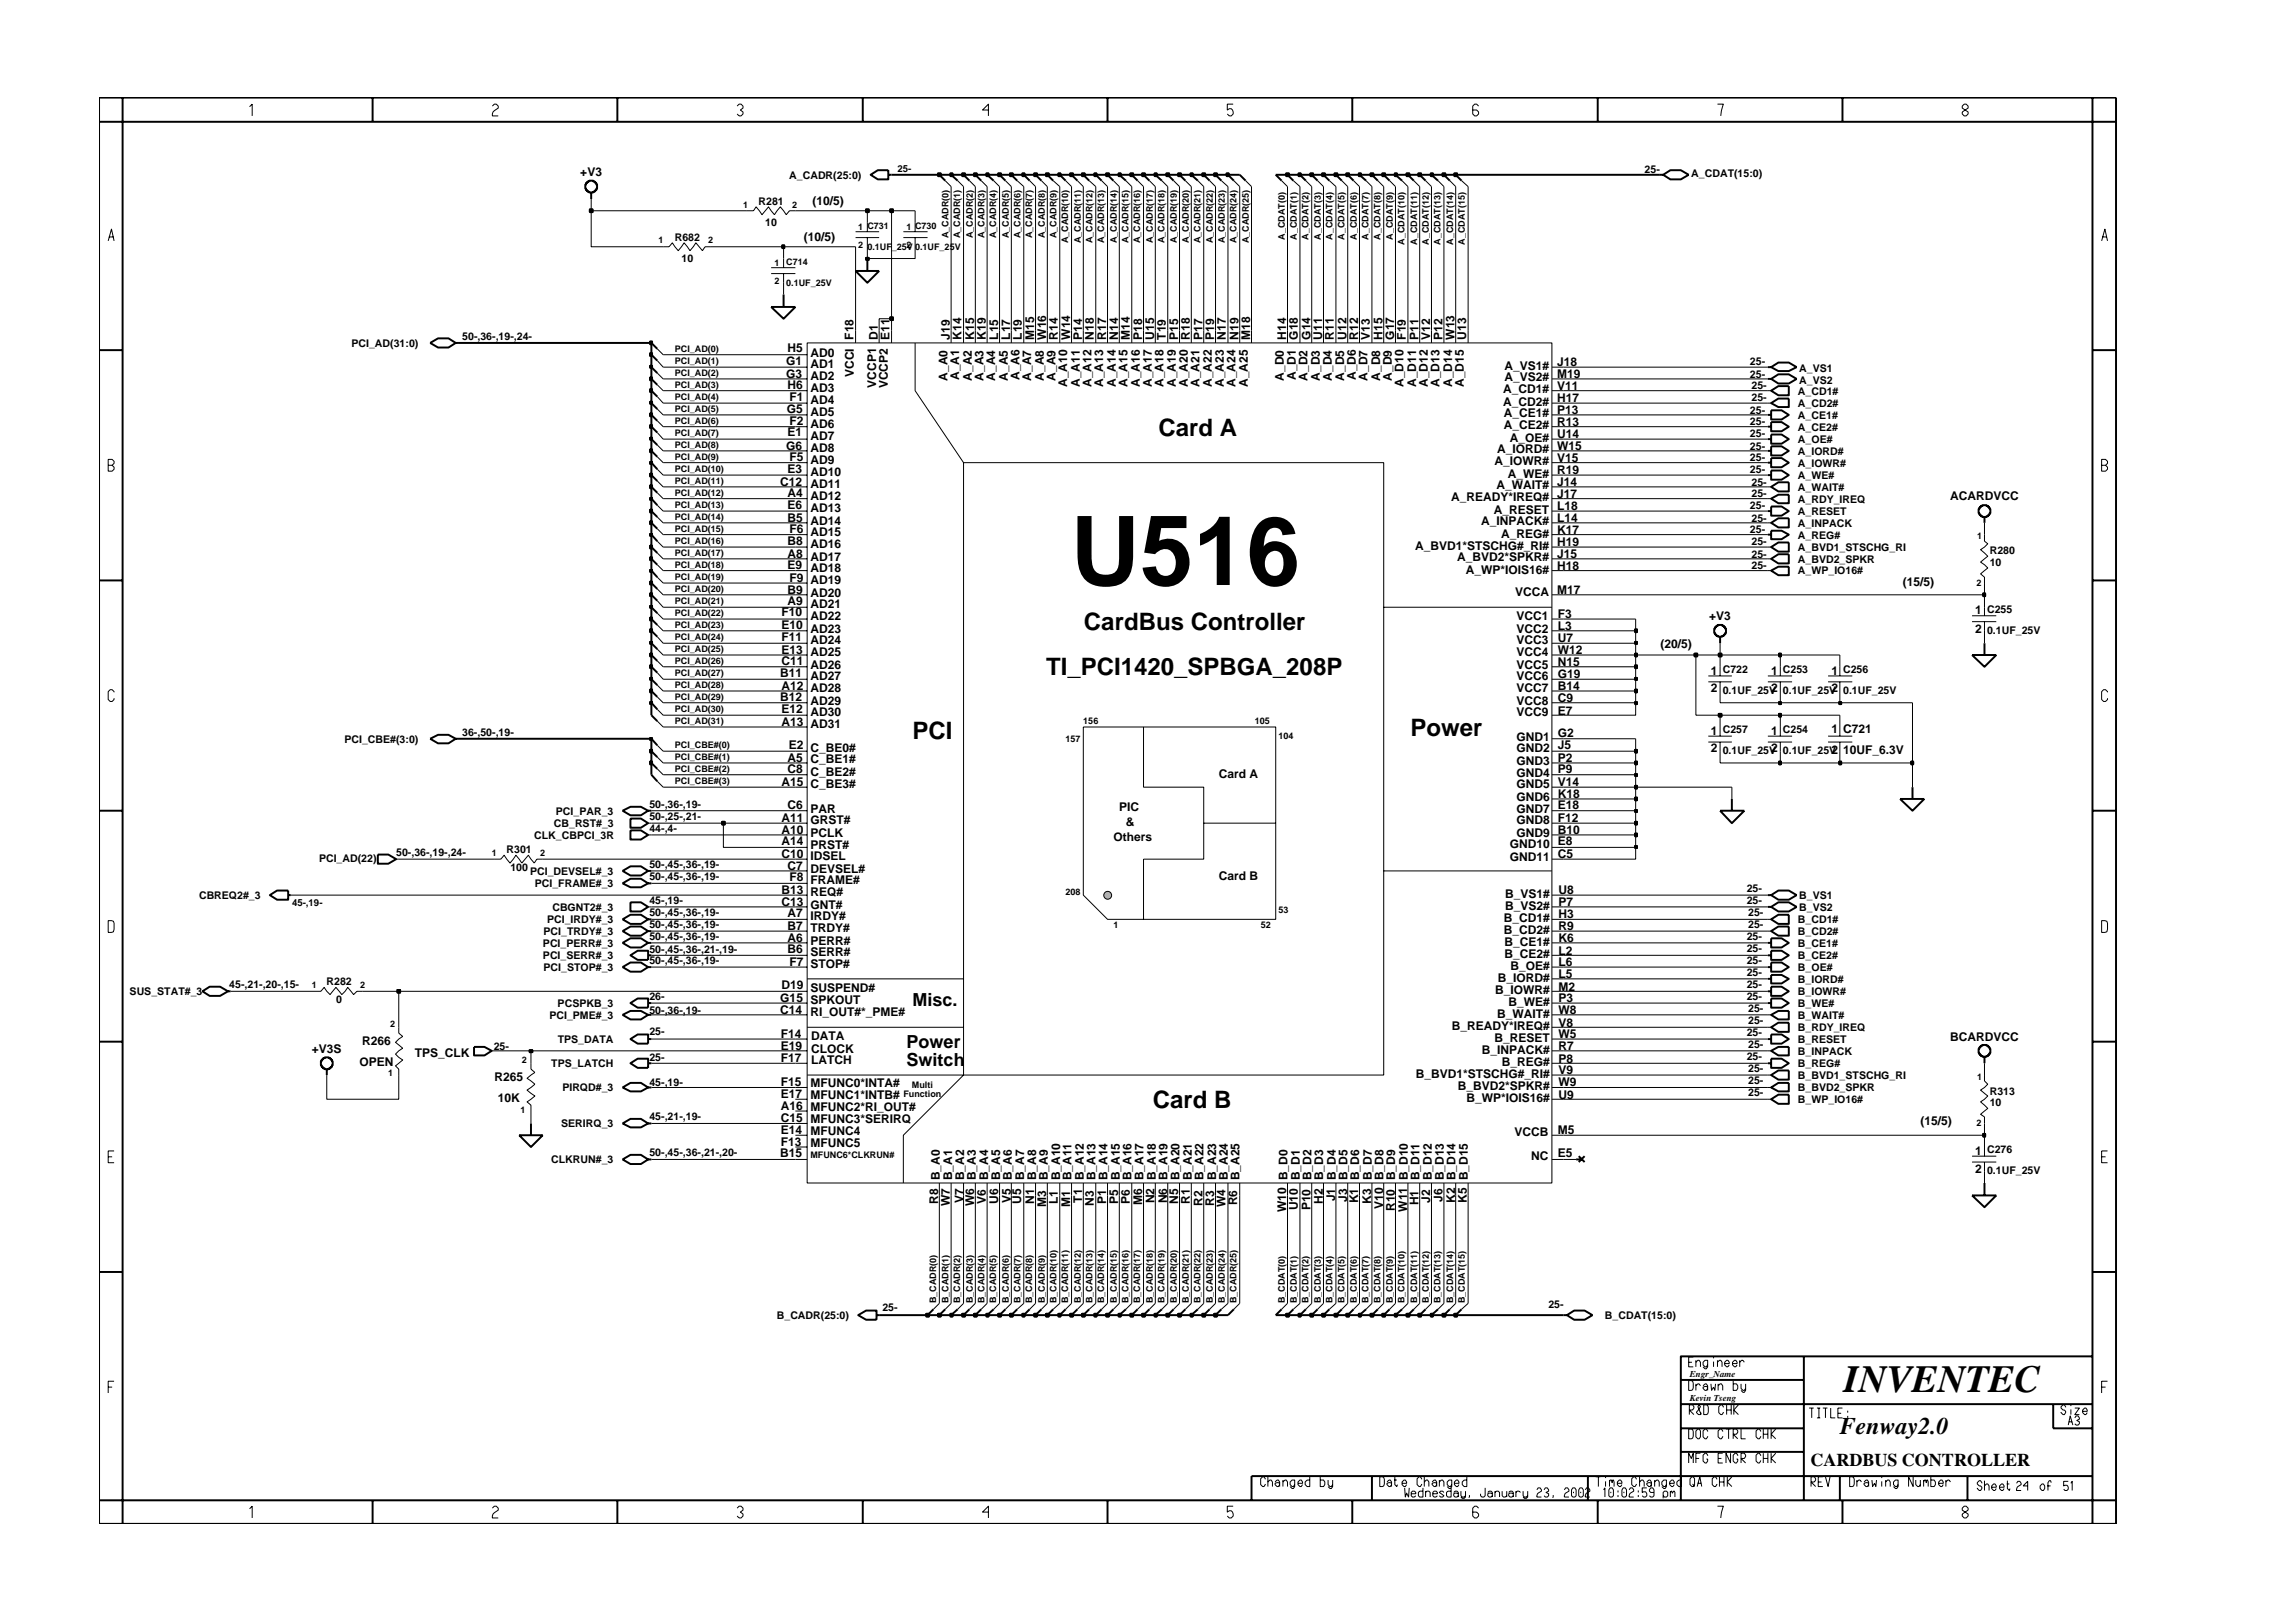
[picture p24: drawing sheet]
<svg xmlns="http://www.w3.org/2000/svg" width="297mm" height="210mm" viewBox="0 0 297 210" stroke-linecap="round" stroke-linejoin="round" font-family="sans-serif">
<defs><g id="words">
<text font-size="12.4" x="138.5" y="75.7">U516</text>
<text font-size="5" x="238.5" y="180.2">INVENTEC</text>
<g font-size="3.1">
<text x="149.9" y="56.4">Card A</text>
<text x="140.2" y="81.5">CardBus Controller</text>
<text x="135.3" y="87.3">TI_PCI1420_SPBGA_208P</text>
<text x="118.1" y="95.6">PCI</text>
<text x="182.5" y="95.3">Power</text>
<text x="149.1" y="143.4">Card B</text>
<text x="238" y="185.6">Fenway2.0</text>
</g>
<g font-size="2.3">
<text x="118.1" y="130.2">Misc.</text>
<text x="117.3" y="135.7">Power</text>
<text x="117.3" y="137.9">Switch</text>
<text x="234.2" y="189.7">CARDBUS CONTROLLER</text>
</g>
<g font-size="1.6">
<text x="75.1" y="22.8">+V3</text>
<text x="105.1" y="26.5">(10/5)</text>
<text x="104" y="31.1">(10/5)</text>
<text x="101.7" y="47.3">G1</text>
<text x="101.9" y="45.6">H5</text>
<text x="104.8" y="46.1">AD0</text>
<text x="104.8" y="47.7">AD1</text>
<text x="110.4" y="44" transform="rotate(-90 110.4 44)">F18</text>
<text x="113.6" y="44" transform="rotate(-90 113.6 44)">D1</text>
<text x="115.1" y="44" transform="rotate(-90 115.1 44)">E11</text>
<text x="122.9" y="44" transform="rotate(-90 122.9 44)">J19</text>
<text x="124.4" y="44" transform="rotate(-90 124.4 44)">K14</text>
<text x="126" y="44" transform="rotate(-90 126 44)">K15</text>
<text x="127.5" y="44" transform="rotate(-90 127.5 44)">K19</text>
<text x="129.1" y="44" transform="rotate(-90 129.1 44)">L15</text>
<text x="130.7" y="44" transform="rotate(-90 130.7 44)">L17</text>
<text x="132.2" y="44" transform="rotate(-90 132.2 44)">L19</text>
<text x="133.8" y="44" transform="rotate(-90 133.8 44)">M15</text>
<text x="135.3" y="44" transform="rotate(-90 135.3 44)">W16</text>
<text x="136.8" y="44" transform="rotate(-90 136.8 44)">R14</text>
<text x="138.5" y="44" transform="rotate(-90 138.5 44)">W14</text>
<text x="140" y="44" transform="rotate(-90 140 44)">P14</text>
<text x="141.5" y="44" transform="rotate(-90 141.5 44)">N18</text>
<text x="143.1" y="44" transform="rotate(-90 143.1 44)">R17</text>
<text x="144.6" y="44" transform="rotate(-90 144.6 44)">N14</text>
<text x="146.2" y="44" transform="rotate(-90 146.2 44)">M14</text>
<text x="147.8" y="44" transform="rotate(-90 147.8 44)">P18</text>
<text x="149.3" y="44" transform="rotate(-90 149.3 44)">U15</text>
<text x="150.8" y="44" transform="rotate(-90 150.8 44)">T19</text>
<text x="152.4" y="44" transform="rotate(-90 152.4 44)">P15</text>
<text x="154" y="44" transform="rotate(-90 154 44)">R18</text>
<text x="155.6" y="44" transform="rotate(-90 155.6 44)">P17</text>
<text x="157.1" y="44" transform="rotate(-90 157.1 44)">P19</text>
<text x="158.6" y="44" transform="rotate(-90 158.6 44)">N17</text>
<text x="160.2" y="44" transform="rotate(-90 160.2 44)">N19</text>
<text x="161.7" y="44" transform="rotate(-90 161.7 44)">M18</text>
<text x="166.4" y="44" transform="rotate(-90 166.4 44)">H14</text>
<text x="167.9" y="44" transform="rotate(-90 167.9 44)">G18</text>
<text x="169.5" y="44" transform="rotate(-90 169.5 44)">G14</text>
<text x="171.1" y="44" transform="rotate(-90 171.1 44)">U11</text>
<text x="172.6" y="44" transform="rotate(-90 172.6 44)">R11</text>
<text x="174.2" y="44" transform="rotate(-90 174.2 44)">U12</text>
<text x="175.7" y="44" transform="rotate(-90 175.7 44)">R12</text>
<text x="177.2" y="44" transform="rotate(-90 177.2 44)">V13</text>
<text x="178.8" y="44" transform="rotate(-90 178.8 44)">H15</text>
<text x="180.4" y="44" transform="rotate(-90 180.4 44)">G17</text>
<text x="181.9" y="44" transform="rotate(-90 181.9 44)">F19</text>
<text x="183.5" y="44" transform="rotate(-90 183.5 44)">P11</text>
<text x="185" y="44" transform="rotate(-90 185 44)">V12</text>
<text x="186.6" y="44" transform="rotate(-90 186.6 44)">P12</text>
<text x="188.2" y="44" transform="rotate(-90 188.2 44)">W13</text>
<text x="189.7" y="44" transform="rotate(-90 189.7 44)">U13</text>
<text x="194.6" y="47.8">A_VS1#</text>
<text x="201.5" y="47.3">J18</text>
<text x="101.7" y="48.9">G3</text>
<text x="101.8" y="53.4">G5</text>
<text x="101.9" y="50.4">H6</text>
<text x="102.1" y="51.9">F1</text>
<text x="104.8" y="53.8">AD5</text>
<text x="104.8" y="52.3">AD4</text>
<text x="104.8" y="50.8">AD3</text>
<text x="104.8" y="49.2">AD2</text>
<text x="110.5" y="48.8" transform="rotate(-90 110.5 48.8)">VCCI</text>
<text x="113.4" y="50.2" transform="rotate(-90 113.4 50.2)">VCCP1</text>
<text x="114.9" y="50.3" transform="rotate(-90 114.9 50.3)">VCCP2</text>
<text x="122.6" y="49.2" transform="rotate(-90 122.6 49.2)">A_A0</text>
<text x="124.1" y="49.2" transform="rotate(-90 124.1 49.2)">A_A1</text>
<text x="125.7" y="49.2" transform="rotate(-90 125.7 49.2)">A_A2</text>
<text x="127.2" y="49.2" transform="rotate(-90 127.2 49.2)">A_A3</text>
<text x="128.8" y="49.2" transform="rotate(-90 128.8 49.2)">A_A4</text>
<text x="130.4" y="49.2" transform="rotate(-90 130.4 49.2)">A_A5</text>
<text x="131.9" y="49.2" transform="rotate(-90 131.9 49.2)">A_A6</text>
<text x="133.4" y="49.2" transform="rotate(-90 133.4 49.2)">A_A7</text>
<text x="135" y="49.2" transform="rotate(-90 135 49.2)">A_A8</text>
<text x="136.6" y="49.2" transform="rotate(-90 136.6 49.2)">A_A9</text>
<text x="138.1" y="50.1" transform="rotate(-90 138.1 50.1)">A_A10</text>
<text x="139.7" y="50.1" transform="rotate(-90 139.7 50.1)">A_A11</text>
<text x="141.2" y="50.1" transform="rotate(-90 141.2 50.1)">A_A12</text>
<text x="142.7" y="50.1" transform="rotate(-90 142.7 50.1)">A_A13</text>
<text x="144.3" y="50.1" transform="rotate(-90 144.3 50.1)">A_A14</text>
<text x="145.9" y="50.1" transform="rotate(-90 145.9 50.1)">A_A15</text>
<text x="147.5" y="50.1" transform="rotate(-90 147.5 50.1)">A_A16</text>
<text x="149" y="50.1" transform="rotate(-90 149 50.1)">A_A17</text>
<text x="150.5" y="50.1" transform="rotate(-90 150.5 50.1)">A_A18</text>
<text x="152.1" y="50.1" transform="rotate(-90 152.1 50.1)">A_A19</text>
<text x="153.7" y="50.1" transform="rotate(-90 153.7 50.1)">A_A20</text>
<text x="155.2" y="50.1" transform="rotate(-90 155.2 50.1)">A_A21</text>
<text x="156.8" y="50.1" transform="rotate(-90 156.8 50.1)">A_A22</text>
<text x="158.3" y="50.1" transform="rotate(-90 158.3 50.1)">A_A23</text>
<text x="159.8" y="50.1" transform="rotate(-90 159.8 50.1)">A_A24</text>
<text x="161.4" y="50.1" transform="rotate(-90 161.4 50.1)">A_A25</text>
<text x="166.1" y="49.2" transform="rotate(-90 166.1 49.2)">A_D0</text>
<text x="167.6" y="49.2" transform="rotate(-90 167.6 49.2)">A_D1</text>
<text x="169.1" y="49.2" transform="rotate(-90 169.1 49.2)">A_D2</text>
<text x="170.8" y="49.2" transform="rotate(-90 170.8 49.2)">A_D3</text>
<text x="172.3" y="49.2" transform="rotate(-90 172.3 49.2)">A_D4</text>
<text x="173.9" y="49.2" transform="rotate(-90 173.9 49.2)">A_D5</text>
<text x="175.4" y="49.2" transform="rotate(-90 175.4 49.2)">A_D6</text>
<text x="176.9" y="49.2" transform="rotate(-90 176.9 49.2)">A_D7</text>
<text x="178.5" y="49.2" transform="rotate(-90 178.5 49.2)">A_D8</text>
<text x="180.1" y="49.2" transform="rotate(-90 180.1 49.2)">A_D9</text>
<text x="181.6" y="50.1" transform="rotate(-90 181.6 50.1)">A_D10</text>
<text x="183.2" y="50.1" transform="rotate(-90 183.2 50.1)">A_D11</text>
<text x="184.7" y="50.1" transform="rotate(-90 184.7 50.1)">A_D12</text>
<text x="186.3" y="50.1" transform="rotate(-90 186.3 50.1)">A_D13</text>
<text x="187.9" y="50.1" transform="rotate(-90 187.9 50.1)">A_D14</text>
<text x="189.4" y="50.1" transform="rotate(-90 189.4 50.1)">A_D15</text>
<text x="194.5" y="50.9">A_CD1#</text>
<text x="194.5" y="52.5">A_CD2#</text>
<text x="194.6" y="49.4">A_VS2#</text>
<text x="201.5" y="53.6">P13</text>
<text x="201.5" y="50.5">V11</text>
<text x="201.5" y="52">H17</text>
<text x="201.5" y="49">M19</text>
<text x="101.7" y="58.2">G6</text>
<text x="101.9" y="56.4">E1</text>
<text x="102.1" y="55">F2</text>
<text x="102.1" y="59.7">F5</text>
<text x="104.8" y="55.4">AD6</text>
<text x="104.8" y="57">AD7</text>
<text x="104.8" y="58.5">AD8</text>
<text x="193.7" y="58.7">A_IORD#</text>
<text x="194.6" y="54">A_CE1#</text>
<text x="194.6" y="55.5">A_CE2#</text>
<text x="195.3" y="57.1">A_OE#</text>
<text x="201.5" y="55.1">R13</text>
<text x="201.5" y="58.3">W15</text>
<text x="201.5" y="59.8">V15</text>
<text x="201.5" y="56.7">U14</text>
<text x="101" y="62.8">C12</text>
<text x="101.9" y="64.4">A4</text>
<text x="101.9" y="65.9">E6</text>
<text x="101.9" y="61.2">E3</text>
<text x="104.8" y="64.8">AD12</text>
<text x="104.8" y="61.6">AD10</text>
<text x="104.8" y="60.1">AD9</text>
<text x="104.8" y="63.2">AD11</text>
<text x="187.7" y="64.8">A_READY*IREQ#</text>
<text x="193.4" y="60.2">A_IOWR#</text>
<text x="193.6" y="63.3">A_WAIT#</text>
<text x="195.1" y="61.8">A_WE#</text>
<text x="201.5" y="64.4">J17</text>
<text x="201.5" y="62.9">J14</text>
<text x="201.5" y="61.4">R19</text>
<text x="252.3" y="64.8">ACARDVCC</text>
<text x="101.9" y="67.5">B5</text>
<text x="101.9" y="70.5">B8</text>
<text x="102.1" y="69">F6</text>
<text x="104.8" y="66.3">AD13</text>
<text x="104.8" y="67.9">AD14</text>
<text x="104.8" y="69.4">AD15</text>
<text x="104.8" y="70.9">AD16</text>
<text x="183.1" y="71.1">A_BVD1*STSCHG#_RI#</text>
<text x="191.6" y="68">A_INPACK#</text>
<text x="193.3" y="66.5">A_RESET</text>
<text x="194.2" y="69.6">A_REG#</text>
<text x="201.5" y="67.6">L14</text>
<text x="201.5" y="69.1">K17</text>
<text x="201.5" y="66.1">L18</text>
<text x="201.5" y="70.7">H19</text>
<text x="101.9" y="72.2">A8</text>
<text x="101.9" y="73.7">E9</text>
<text x="101.9" y="76.8">B9</text>
<text x="102.1" y="75.3">F9</text>
<text x="104.8" y="77.2">AD20</text>
<text x="104.8" y="72.6">AD17</text>
<text x="104.8" y="74.1">AD18</text>
<text x="104.8" y="75.6">AD19</text>
<text x="188.5" y="72.6">A_BVD2*SPKR#</text>
<text x="189.6" y="74.2">A_WP*IOIS16#</text>
<text x="196" y="77.1">VCCA</text>
<text x="201.5" y="76.8">M17</text>
<text x="201.5" y="72.2">J15</text>
<text x="201.5" y="73.8">H18</text>
<text x="246.2" y="75.9">(15/5)</text>
<text x="101.1" y="79.7">F10</text>
<text x="101.1" y="81.5">E10</text>
<text x="101.1" y="83">F11</text>
<text x="101.9" y="78.3">A9</text>
<text x="104.8" y="78.7">AD21</text>
<text x="104.8" y="80.3">AD22</text>
<text x="104.8" y="81.9">AD23</text>
<text x="104.8" y="83.4">AD24</text>
<text x="196.2" y="80.3">VCC1</text>
<text x="196.2" y="81.9">VCC2</text>
<text x="196.2" y="83.4">VCC3</text>
<text x="201.5" y="80">F3</text>
<text x="201.5" y="81.5">L3</text>
<text x="201.5" y="83.1">U7</text>
<text x="214.8" y="83.8">(20/5)</text>
<text x="221.1" y="80.3">+V3</text>
<text x="255.6" y="79.5">1</text>
<text x="255.6" y="81.9">2</text>
<text x="101" y="87.6">B11</text>
<text x="101.1" y="84.6">E13</text>
<text x="101.1" y="86.1">C11</text>
<text x="101.1" y="89.3">A12</text>
<text x="104.8" y="84.9">AD25</text>
<text x="104.8" y="86.5">AD26</text>
<text x="104.8" y="88">AD27</text>
<text x="104.8" y="89.6">AD28</text>
<text x="196.2" y="84.9">VCC4</text>
<text x="196.2" y="86.5">VCC5</text>
<text x="196.2" y="88">VCC6</text>
<text x="196.2" y="89.6">VCC7</text>
<text x="201.5" y="84.7">W12</text>
<text x="201.5" y="86.2">N15</text>
<text x="201.5" y="87.7">G19</text>
<text x="201.5" y="89.3">B14</text>
<text x="221.3" y="87.3">1</text>
<text x="221.3" y="89.6">2</text>
<text x="229.1" y="87.3">1</text>
<text x="229.1" y="89.6">2</text>
<text x="236.9" y="87.3">1</text>
<text x="236.9" y="89.6">2</text>
<text x="101" y="90.8">B12</text>
<text x="101.1" y="92.3">E12</text>
<text x="101.1" y="93.9">A13</text>
<text x="104.8" y="92.7">AD30</text>
<text x="104.8" y="94.2">AD31</text>
<text x="104.8" y="91.2">AD29</text>
<text x="196.2" y="95.8">GND1</text>
<text x="196.2" y="91.2">VCC8</text>
<text x="196.2" y="92.7">VCC9</text>
<text x="201.5" y="90.9">C9</text>
<text x="201.5" y="92.5">E7</text>
<text x="201.5" y="95.4">G2</text>
<text x="221.3" y="95.1">1</text>
<text x="229.1" y="95.1">1</text>
<text x="236.9" y="94.8">1 C721</text>
<text x="101.1" y="101.7">A15</text>
<text x="101.9" y="98.6">A5</text>
<text x="101.9" y="100.1">C8</text>
<text x="102.1" y="96.9">E2</text>
<text x="104.8" y="97.3">C_BE0#</text>
<text x="104.8" y="98.8">C_BE1#</text>
<text x="104.8" y="100.4">C_BE2#</text>
<text x="104.8" y="101.9">C_BE3#</text>
<text x="157.7" y="100.7">Card A</text>
<text x="196.2" y="97.4">GND2</text>
<text x="196.2" y="99">GND3</text>
<text x="196.2" y="100.5">GND4</text>
<text x="201.5" y="97">J5</text>
<text x="201.5" y="98.6">P2</text>
<text x="201.5" y="100.1">P9</text>
<text x="201.5" y="101.7">V14</text>
<text x="221.3" y="97.4">2</text>
<text x="229.1" y="97.4">2</text>
<text x="236.9" y="97.6">2</text>
<text x="238.4" y="97.6">10UF_6.3V</text>
<text x="101.1" y="107.9">A10</text>
<text x="101.1" y="106.4">A11</text>
<text x="101.9" y="104.7">C6</text>
<text x="104.8" y="105.1">PAR</text>
<text x="104.8" y="106.7">GRST#</text>
<text x="144.8" y="104.9">PIC</text>
<text x="145.7" y="106.9">&amp;</text>
<text x="196.2" y="102">GND5</text>
<text x="196.2" y="103.6">GND6</text>
<text x="196.2" y="105.1">GND7</text>
<text x="196.2" y="106.7">GND8</text>
<text x="201.5" y="103.2">K18</text>
<text x="201.5" y="104.7">E18</text>
<text x="201.5" y="106.4">F12</text>
<text x="201.5" y="107.9">B10</text>
<text x="101.1" y="109.4">A14</text>
<text x="101.1" y="111">C10</text>
<text x="101.9" y="112.5">C7</text>
<text x="104.8" y="108.3">PCLK</text>
<text x="104.8" y="109.8">PRST#</text>
<text x="104.8" y="112.9">DEVSEL#</text>
<text x="104.8" y="111.3">IDSEL</text>
<text x="144" y="108.8">Others</text>
<text x="157.7" y="113.9">Card B</text>
<text x="195.3" y="109.8">GND10</text>
<text x="195.3" y="111.4">GND11</text>
<text x="196.2" y="108.3">GND9</text>
<text x="201.5" y="109.4">E8</text>
<text x="201.5" y="111">C5</text>
<text x="101.1" y="115.7">B13</text>
<text x="101.1" y="117.2">C13</text>
<text x="101.9" y="118.7">A7</text>
<text x="102.1" y="114.1">F8</text>
<text x="104.8" y="116">REQ#</text>
<text x="104.8" y="117.6">GNT#</text>
<text x="104.8" y="114.5">FRAME#</text>
<text x="104.8" y="119.1">IRDY#</text>
<text x="194.6" y="119.3">B_CD1#</text>
<text x="194.7" y="116.2">B_VS1#</text>
<text x="194.7" y="117.8">B_VS2#</text>
<text x="201.6" y="115.8">U8</text>
<text x="201.6" y="117.3">P7</text>
<text x="201.6" y="118.8">H3</text>
<text x="101.9" y="121.9">A6</text>
<text x="101.9" y="123.4">B6</text>
<text x="101.9" y="120.3">B7</text>
<text x="102.1" y="125">F7</text>
<text x="104.8" y="122.3">PERR#</text>
<text x="104.8" y="123.8">SERR#</text>
<text x="104.8" y="125.3">STOP#</text>
<text x="104.8" y="120.6">TRDY#</text>
<text x="194.6" y="120.9">B_CD2#</text>
<text x="194.6" y="122.4">B_CE1#</text>
<text x="194.6" y="124">B_CE2#</text>
<text x="195.4" y="125.6">B_OE#</text>
<text x="201.6" y="125.1">L6</text>
<text x="201.6" y="120.4">R9</text>
<text x="201.6" y="121.9">K6</text>
<text x="201.6" y="123.5">L2</text>
<text x="101" y="131.2">C14</text>
<text x="101" y="129.6">G15</text>
<text x="101.1" y="128">D19</text>
<text x="104.8" y="131.5">RI_OUT#*_PME#</text>
<text x="104.8" y="130">SPKOUT</text>
<text x="104.8" y="128.3">SUSPEND#</text>
<text x="193.4" y="128.7">B_IOWR#</text>
<text x="193.7" y="131.7">B_WAIT#</text>
<text x="193.8" y="127.1">B_IORD#</text>
<text x="195.2" y="130.2">B_WE#</text>
<text x="201.6" y="131.2">W8</text>
<text x="201.6" y="129.7">P3</text>
<text x="201.6" y="128.2">M2</text>
<text x="201.6" y="126.6">L5</text>
<text x="40.4" y="136.2">+V3S</text>
<text x="46.5" y="137.9">OPEN</text>
<text x="46.9" y="135.2">R266</text>
<text x="53.7" y="136.8">TPS_CLK</text>
<text x="101" y="135.8">E19</text>
<text x="101" y="134.3">F14</text>
<text x="101" y="137.4">F17</text>
<text x="104.9" y="136.2">CLOCK</text>
<text x="104.9" y="134.6">DATA</text>
<text x="104.9" y="137.7">LATCH</text>
<text x="187.8" y="133.3">B_READY*IREQ#</text>
<text x="191.7" y="136.4">B_INPACK#</text>
<text x="193.4" y="134.9">B_RESET</text>
<text x="194.3" y="138">B_REG#</text>
<text x="201.6" y="132.9">V8</text>
<text x="201.6" y="137.5">P8</text>
<text x="201.6" y="134.4">W5</text>
<text x="201.6" y="135.9">R7</text>
<text x="252.3" y="134.7">BCARDVCC</text>
<text x="64" y="139.9">R265</text>
<text x="64.4" y="142.6">10K</text>
<text x="101" y="140.5">F15</text>
<text x="101" y="142.1">E17</text>
<text x="101" y="143.6">A16</text>
<text x="104.8" y="140.7">MFUNC0*INTA#</text>
<text x="104.8" y="142.2">MFUNC1*INTB#</text>
<text x="104.8" y="143.8">MFUNC2*RI_OUT#</text>
<text x="183.2" y="139.5">B_BVD1*STSCHG#_RI#</text>
<text x="188.6" y="141">B_BVD2*SPKR#</text>
<text x="189.7" y="142.7">B_WP*IOIS16#</text>
<text x="201.6" y="142.2">U9</text>
<text x="201.6" y="139">V9</text>
<text x="201.6" y="140.6">W9</text>
<text x="101" y="149.8">B15</text>
<text x="101" y="145.1">C15</text>
<text x="101" y="146.7">E14</text>
<text x="101" y="148.3">F13</text>
<text x="104.8" y="145.4">MFUNC3*SERIRQ</text>
<text x="104.8" y="146.9">MFUNC4</text>
<text x="104.8" y="148.4">MFUNC5</text>
<text x="195.9" y="147">VCCB</text>
<text x="201.5" y="149.8">E5</text>
<text x="201.5" y="146.7">M5</text>
<text x="248.4" y="145.5">(15/5)</text>
<text x="255.6" y="149.5">1</text>
<text x="121.4" y="155.8" transform="rotate(-90 121.4 155.8)">R8</text>
<text x="121.6" y="152.8" transform="rotate(-90 121.6 152.8)">B_A0</text>
<text x="123.2" y="152.8" transform="rotate(-90 123.2 152.8)">B_A1</text>
<text x="124.7" y="155.6" transform="rotate(-90 124.7 155.6)">V7</text>
<text x="124.7" y="152.8" transform="rotate(-90 124.7 152.8)">B_A2</text>
<text x="126.2" y="152.8" transform="rotate(-90 126.2 152.8)">B_A3</text>
<text x="127.5" y="155.8" transform="rotate(-90 127.5 155.8)">V6</text>
<text x="127.9" y="152.8" transform="rotate(-90 127.9 152.8)">B_A4</text>
<text x="129.1" y="155.8" transform="rotate(-90 129.1 155.8)">U6</text>
<text x="129.4" y="152.8" transform="rotate(-90 129.4 152.8)">B_A5</text>
<text x="130.8" y="155.7" transform="rotate(-90 130.8 155.7)">V5</text>
<text x="130.9" y="152.8" transform="rotate(-90 130.9 152.8)">B_A6</text>
<text x="132.1" y="155.8" transform="rotate(-90 132.1 155.8)">U5</text>
<text x="132.5" y="152.8" transform="rotate(-90 132.5 152.8)">B_A7</text>
<text x="133.8" y="155.8" transform="rotate(-90 133.8 155.8)">N1</text>
<text x="134" y="152.8" transform="rotate(-90 134 152.8)">B_A8</text>
<text x="135.6" y="152.8" transform="rotate(-90 135.6 152.8)">B_A9</text>
<text x="136.8" y="155.8" transform="rotate(-90 136.8 155.8)">L1</text>
<text x="137.2" y="152.8" transform="rotate(-90 137.2 152.8)">B_A10</text>
<text x="138.6" y="152.8" transform="rotate(-90 138.6 152.8)">B_A11</text>
<text x="140" y="155.6" transform="rotate(-90 140 155.6)">T1</text>
<text x="140.2" y="152.8" transform="rotate(-90 140.2 152.8)">B_A12</text>
<text x="141.7" y="152.8" transform="rotate(-90 141.7 152.8)">B_A13</text>
<text x="143.1" y="155.8" transform="rotate(-90 143.1 155.8)">P1</text>
<text x="143.3" y="152.8" transform="rotate(-90 143.3 152.8)">B_A14</text>
<text x="144.6" y="155.8" transform="rotate(-90 144.6 155.8)">P5</text>
<text x="144.9" y="152.8" transform="rotate(-90 144.9 152.8)">B_A15</text>
<text x="146.2" y="155.8" transform="rotate(-90 146.2 155.8)">P6</text>
<text x="146.4" y="152.8" transform="rotate(-90 146.4 152.8)">B_A16</text>
<text x="147.8" y="156" transform="rotate(-90 147.8 156)">M6</text>
<text x="147.9" y="152.8" transform="rotate(-90 147.9 152.8)">B_A17</text>
<text x="149.4" y="155.7" transform="rotate(-90 149.4 155.7)">N2</text>
<text x="149.5" y="152.8" transform="rotate(-90 149.5 152.8)">B_A18</text>
<text x="151" y="155.7" transform="rotate(-90 151 155.7)">N6</text>
<text x="151.1" y="152.8" transform="rotate(-90 151.1 152.8)">B_A19</text>
<text x="152.4" y="155.8" transform="rotate(-90 152.4 155.8)">N5</text>
<text x="152.6" y="152.8" transform="rotate(-90 152.6 152.8)">B_A20</text>
<text x="154" y="155.8" transform="rotate(-90 154 155.8)">R1</text>
<text x="154.2" y="152.8" transform="rotate(-90 154.2 152.8)">B_A21</text>
<text x="155.7" y="152.8" transform="rotate(-90 155.7 152.8)">B_A22</text>
<text x="157.3" y="152.8" transform="rotate(-90 157.3 152.8)">B_A23</text>
<text x="158.8" y="152.8" transform="rotate(-90 158.8 152.8)">B_A24</text>
<text x="160" y="156" transform="rotate(-90 160 156)">R6</text>
<text x="160.4" y="152.8" transform="rotate(-90 160.4 152.8)">B_A25</text>
<text x="166.5" y="152.8" transform="rotate(-90 166.5 152.8)">B_D0</text>
<text x="168.2" y="152.8" transform="rotate(-90 168.2 152.8)">B_D1</text>
<text x="169.7" y="152.8" transform="rotate(-90 169.7 152.8)">B_D2</text>
<text x="171.1" y="155.8" transform="rotate(-90 171.1 155.8)">H2</text>
<text x="171.2" y="152.8" transform="rotate(-90 171.2 152.8)">B_D3</text>
<text x="172.7" y="155.5" transform="rotate(-90 172.7 155.5)">J1</text>
<text x="172.8" y="152.8" transform="rotate(-90 172.8 152.8)">B_D4</text>
<text x="174.3" y="155.5" transform="rotate(-90 174.3 155.5)">J3</text>
<text x="174.3" y="152.8" transform="rotate(-90 174.3 152.8)">B_D5</text>
<text x="175.7" y="155.7" transform="rotate(-90 175.7 155.7)">K1</text>
<text x="175.9" y="152.8" transform="rotate(-90 175.9 152.8)">B_D6</text>
<text x="177.4" y="155.8" transform="rotate(-90 177.4 155.8)">K3</text>
<text x="177.5" y="152.8" transform="rotate(-90 177.5 152.8)">B_D7</text>
<text x="179" y="152.8" transform="rotate(-90 179 152.8)">B_D8</text>
<text x="180.5" y="152.8" transform="rotate(-90 180.5 152.8)">B_D9</text>
<text x="182.1" y="152.8" transform="rotate(-90 182.1 152.8)">B_D10</text>
<text x="183.5" y="156" transform="rotate(-90 183.5 156)">H1</text>
<text x="183.6" y="152.8" transform="rotate(-90 183.6 152.8)">B_D11</text>
<text x="185" y="155.6" transform="rotate(-90 185 155.6)">J2</text>
<text x="185.3" y="152.8" transform="rotate(-90 185.3 152.8)">B_D12</text>
<text x="186.6" y="155.5" transform="rotate(-90 186.6 155.5)">J6</text>
<text x="186.8" y="152.8" transform="rotate(-90 186.8 152.8)">B_D13</text>
<text x="188.2" y="155.6" transform="rotate(-90 188.2 155.6)">K2</text>
<text x="188.3" y="152.8" transform="rotate(-90 188.3 152.8)">B_D14</text>
<text x="189.8" y="155.6" transform="rotate(-90 189.8 155.6)">K5</text>
<text x="189.9" y="152.8" transform="rotate(-90 189.9 152.8)">B_D15</text>
<text x="198.1" y="150.1">NC</text>
<text x="255.6" y="151.7">2</text>
<text x="122.9" y="156.1" transform="rotate(-90 122.9 156.1)">W7</text>
<text x="126" y="156.1" transform="rotate(-90 126 156.1)">W6</text>
<text x="135.3" y="156.1" transform="rotate(-90 135.3 156.1)">M3</text>
<text x="138.5" y="156.1" transform="rotate(-90 138.5 156.1)">M1</text>
<text x="141.5" y="156.1" transform="rotate(-90 141.5 156.1)">N3</text>
<text x="155.6" y="156.1" transform="rotate(-90 155.6 156.1)">R2</text>
<text x="157.1" y="156.1" transform="rotate(-90 157.1 156.1)">R3</text>
<text x="158.5" y="156.2" transform="rotate(-90 158.5 156.2)">W4</text>
<text x="166.4" y="156.9" transform="rotate(-90 166.4 156.9)">W10</text>
<text x="167.9" y="156.6" transform="rotate(-90 167.9 156.6)">U10</text>
<text x="169.5" y="156.6" transform="rotate(-90 169.5 156.6)">P10</text>
<text x="178.9" y="156.5" transform="rotate(-90 178.9 156.5)">V10</text>
<text x="180.5" y="156.7" transform="rotate(-90 180.5 156.7)">R10</text>
<text x="182.1" y="156.8" transform="rotate(-90 182.1 156.8)">W11</text>
</g>
<g font-size="1.4">
<text x="102.1" y="23.1">A_CADR(25:0)</text>
<text x="212.8" y="22.5">25-</text>
<text x="218.8" y="23">A_CDAT(15:0)</text>
<text x="98.1" y="26.5">R281</text>
<text x="99" y="29.2">10</text>
<text x="87.3" y="31.2">R682</text>
<text x="88.2" y="33.9">10</text>
<text x="45.5" y="44.9">PCI_AD(31:0)</text>
<text x="59.8" y="44">50-,36-,19-,24-</text>
<text x="226.4" y="47.3">25-</text>
<text x="226.4" y="53.5">25-</text>
<text x="226.4" y="48.9">25-</text>
<text x="226.6" y="51.9">25-</text>
<text x="226.6" y="50.4">25-</text>
<text x="232.6" y="51.1">A_CD1#</text>
<text x="232.6" y="52.7">A_CD2#</text>
<text x="232.8" y="49.7">A_VS2</text>
<text x="232.8" y="48.2">A_VS1</text>
<text x="226.4" y="56.6">25-</text>
<text x="226.4" y="55">25-</text>
<text x="226.4" y="59.7">25-</text>
<text x="226.4" y="58.2">25-</text>
<text x="232.6" y="58.9">A_IORD#</text>
<text x="232.6" y="57.3">A_OE#</text>
<text x="232.6" y="55.7">A_CE2#</text>
<text x="232.6" y="54.2">A_CE1#</text>
<text x="226.4" y="65.9">25-</text>
<text x="226.4" y="61.2">25-</text>
<text x="226.6" y="64.4">25-</text>
<text x="226.6" y="62.8">25-</text>
<text x="232.6" y="63.5">A_WAIT#</text>
<text x="232.6" y="62">A_WE#</text>
<text x="232.6" y="60.4">A_IOWR#</text>
<text x="232.6" y="65">A_RDY_IREQ</text>
<text x="226.4" y="69">25-</text>
<text x="226.6" y="67.5">25-</text>
<text x="226.6" y="70.5">25-</text>
<text x="232.6" y="69.7">A_REG#</text>
<text x="232.6" y="66.6">A_RESET</text>
<text x="232.6" y="68.2">A_INPACK</text>
<text x="232.6" y="71.3">A_BVD1_STSCHG_RI</text>
<text x="257.4" y="71.7">R280</text>
<text x="226.6" y="73.7">25-</text>
<text x="226.6" y="72.2">25-</text>
<text x="232.6" y="74.3">A_WP_IO16#</text>
<text x="232.6" y="72.8">A_BVD2_SPKR</text>
<text x="257.4" y="73.3">10</text>
<text x="257.1" y="82.1">0.1UF_25V</text>
<text x="257.1" y="79.3">C255</text>
<text x="222.9" y="87.1">C722</text>
<text x="222.9" y="89.8">0.1UF_25V 0.1UF_25V 0.1UF_25V</text>
<text x="230.7" y="87.1">C253</text>
<text x="238.4" y="87.1">C256</text>
<text x="59.8" y="95.3">36-,50-,19-</text>
<text x="222.9" y="94.8">C257</text>
<text x="230.7" y="94.8">C254</text>
<text x="44.6" y="96.1">PCI_CBE#(3:0)</text>
<text x="222.9" y="97.6">0.1UF_25V 0.1UF_25V</text>
<text x="71.7" y="107">CB_RST#_3</text>
<text x="71.9" y="105.4">PCI_PAR_3</text>
<text x="84" y="106.1">50-,25-,21-</text>
<text x="84" y="104.6">50-,36-,19-</text>
<text x="84" y="107.7">44-,4-</text>
<text x="41.3" y="111.5">PCI_AD(22)</text>
<text x="51.3" y="110.8">50-,36-,19-,24-</text>
<text x="65.5" y="110.4">R301</text>
<text x="66" y="112.7">100</text>
<text x="68.6" y="113.2">PCI_DEVSEL#_3</text>
<text x="69.1" y="108.6">CLK_CBPCI_3R</text>
<text x="84" y="112.4">50-,45-,36-,19-</text>
<text x="84" y="113.9">50-,45-,36-,19-</text>
<text x="25.8" y="116.3">CBREQ2#_3</text>
<text x="69.2" y="114.8">PCI_FRAME#_3</text>
<text x="70.8" y="119.5">PCI_IRDY#_3</text>
<text x="71.5" y="117.9">CBGNT2#_3</text>
<text x="84" y="117">45-,19-</text>
<text x="84" y="118.5">50-,45-,36-,19-</text>
<text x="226" y="115.4">25-</text>
<text x="226" y="117">25-</text>
<text x="226.2" y="118.5">25-</text>
<text x="232.6" y="119.5">B_CD1#</text>
<text x="232.8" y="117.9">B_VS2</text>
<text x="232.8" y="116.3">B_VS1</text>
<text x="70.2" y="122.5">PCI_PERR#_3</text>
<text x="70.2" y="124.1">PCI_SERR#_3</text>
<text x="70.3" y="125.7">PCI_STOP#_3</text>
<text x="70.3" y="121">PCI_TRDY#_3</text>
<text x="84" y="123.3">50-,45-,36-,21-,19-</text>
<text x="84" y="121.7">50-,45-,36-,19-</text>
<text x="84" y="124.7">50-,45-,36-,19-</text>
<text x="84" y="120.1">50-,45-,36-,19-</text>
<text x="226" y="123.2">25-</text>
<text x="226" y="124.7">25-</text>
<text x="226" y="121.7">25-</text>
<text x="226.2" y="120.1">25-</text>
<text x="232.6" y="121">B_CD2#</text>
<text x="232.6" y="122.5">B_CE1#</text>
<text x="232.6" y="124.1">B_CE2#</text>
<text x="232.6" y="125.7">B_OE#</text>
<text x="16.8" y="128.8">SUS_STAT#_3</text>
<text x="29.7" y="127.9">45-,21-,20-,15-</text>
<text x="42.3" y="127.5">R282</text>
<text x="43.5" y="129.8">0</text>
<text x="71.1" y="131.8">PCI_PME#_3</text>
<text x="72.1" y="130.3">PCSPKB_3</text>
<text x="84" y="131.2">50-,36-,19-</text>
<text x="84" y="129.5">26-</text>
<text x="226" y="126.3">25-</text>
<text x="226" y="127.9">25-</text>
<text x="226" y="129.5">25-</text>
<text x="226.2" y="131">25-</text>
<text x="232.6" y="127.2">B_IORD#</text>
<text x="232.6" y="128.8">B_IOWR#</text>
<text x="232.6" y="131.8">B_WAIT#</text>
<text x="232.6" y="130.3">B_WE#</text>
<text x="63.9" y="135.8">25-</text>
<text x="72.1" y="135">TPS_DATA</text>
<text x="84" y="133.9">25-</text>
<text x="84" y="137.2">25-</text>
<text x="226" y="134.1">25-</text>
<text x="226" y="137.2">25-</text>
<text x="226.2" y="132.5">25-</text>
<text x="226.2" y="135.7">25-</text>
<text x="232.6" y="136.5">B_INPACK</text>
<text x="232.6" y="133.4">B_RDY_IREQ</text>
<text x="232.6" y="135">B_RESET</text>
<text x="71.3" y="138.1">TPS_LATCH</text>
<text x="72.8" y="141.2">PIRQD#_3</text>
<text x="84" y="140.5">45-,19-</text>
<text x="226.2" y="140.3">25-</text>
<text x="226.2" y="141.8">25-</text>
<text x="226.2" y="138.8">25-</text>
<text x="232.6" y="139.6">B_BVD1_STSCHG_RI</text>
<text x="232.6" y="141.2">B_BVD2_SPKR</text>
<text x="232.6" y="138.1">B_REG#</text>
<text x="232.6" y="142.8">B_WP_IO16#</text>
<text x="257.4" y="143.2">10</text>
<text x="257.4" y="141.7">R313</text>
<text x="72.6" y="145.9">SERIRQ_3</text>
<text x="84" y="145">45-,21-,19-</text>
<text x="84" y="149.6">50-,45-,36-,21-,20-</text>
<text x="257.1" y="149.2">C276</text>
<text x="71.3" y="150.5">CLKRUN#_3</text>
<text x="257.1" y="152">0.1UF_25V</text>
<text x="100.5" y="170.7">B_CADR(25:0)</text>
<text x="114.2" y="169.7">25-</text>
<text x="200.3" y="169.3">25-</text>
<text x="207.6" y="170.7">B_CDAT(15:0)</text>
</g>
<g font-size="1.2">
<text x="116.1" y="22.2">25-</text>
<text x="96.1" y="26.9">1</text>
<text x="102.5" y="26.9">2</text>
<text x="111" y="29.8">1 C731</text>
<text x="117.3" y="29.8">1 C730</text>
<text x="85.2" y="31.5">1</text>
<text x="91.6" y="31.5">2</text>
<text x="100.2" y="34.5">1</text>
<text x="101.7" y="34.3">C714</text>
<text x="111" y="32.1">2</text>
<text x="112.2" y="32.4">0.1UF_25V 0.1UF_25V</text>
<text x="117.3" y="32.1">2</text>
<text x="122.7" y="30.8" transform="rotate(-90 122.7 30.8)">A_CADR(0)</text>
<text x="124.2" y="30.8" transform="rotate(-90 124.2 30.8)">A_CADR(1)</text>
<text x="125.8" y="30.8" transform="rotate(-90 125.8 30.8)">A_CADR(2)</text>
<text x="127.4" y="30.8" transform="rotate(-90 127.4 30.8)">A_CADR(3)</text>
<text x="128.9" y="30.8" transform="rotate(-90 128.9 30.8)">A_CADR(4)</text>
<text x="130.5" y="30.8" transform="rotate(-90 130.5 30.8)">A_CADR(5)</text>
<text x="132" y="30.8" transform="rotate(-90 132 30.8)">A_CADR(6)</text>
<text x="133.5" y="30.8" transform="rotate(-90 133.5 30.8)">A_CADR(7)</text>
<text x="135.2" y="30.8" transform="rotate(-90 135.2 30.8)">A_CADR(8)</text>
<text x="136.7" y="30.8" transform="rotate(-90 136.7 30.8)">A_CADR(9)</text>
<text x="138.2" y="31.5" transform="rotate(-90 138.2 31.5)">A_CADR(10)</text>
<text x="139.8" y="31.5" transform="rotate(-90 139.8 31.5)">A_CADR(11)</text>
<text x="141.3" y="31.5" transform="rotate(-90 141.3 31.5)">A_CADR(12)</text>
<text x="142.9" y="31.5" transform="rotate(-90 142.9 31.5)">A_CADR(13)</text>
<text x="144.5" y="31.5" transform="rotate(-90 144.5 31.5)">A_CADR(14)</text>
<text x="146" y="31.5" transform="rotate(-90 146 31.5)">A_CADR(15)</text>
<text x="147.5" y="31.5" transform="rotate(-90 147.5 31.5)">A_CADR(16)</text>
<text x="149.1" y="31.5" transform="rotate(-90 149.1 31.5)">A_CADR(17)</text>
<text x="150.7" y="31.5" transform="rotate(-90 150.7 31.5)">A_CADR(18)</text>
<text x="152.3" y="31.5" transform="rotate(-90 152.3 31.5)">A_CADR(19)</text>
<text x="153.8" y="31.5" transform="rotate(-90 153.8 31.5)">A_CADR(20)</text>
<text x="155.3" y="31.5" transform="rotate(-90 155.3 31.5)">A_CADR(21)</text>
<text x="156.9" y="31.5" transform="rotate(-90 156.9 31.5)">A_CADR(22)</text>
<text x="158.4" y="31.5" transform="rotate(-90 158.4 31.5)">A_CADR(23)</text>
<text x="160" y="31.5" transform="rotate(-90 160 31.5)">A_CADR(24)</text>
<text x="161.6" y="31.5" transform="rotate(-90 161.6 31.5)">A_CADR(25)</text>
<text x="166.2" y="31.1" transform="rotate(-90 166.2 31.1)">A_CDAT(0)</text>
<text x="167.8" y="31.1" transform="rotate(-90 167.8 31.1)">A_CDAT(1)</text>
<text x="169.3" y="31.1" transform="rotate(-90 169.3 31.1)">A_CDAT(2)</text>
<text x="170.9" y="31.1" transform="rotate(-90 170.9 31.1)">A_CDAT(3)</text>
<text x="172.4" y="31.1" transform="rotate(-90 172.4 31.1)">A_CDAT(4)</text>
<text x="173.9" y="31.1" transform="rotate(-90 173.9 31.1)">A_CDAT(5)</text>
<text x="175.5" y="31.1" transform="rotate(-90 175.5 31.1)">A_CDAT(6)</text>
<text x="177.1" y="31.1" transform="rotate(-90 177.1 31.1)">A_CDAT(7)</text>
<text x="178.6" y="31.1" transform="rotate(-90 178.6 31.1)">A_CDAT(8)</text>
<text x="180.2" y="31.1" transform="rotate(-90 180.2 31.1)">A_CDAT(9)</text>
<text x="181.7" y="31.7" transform="rotate(-90 181.7 31.7)">A_CDAT(10)</text>
<text x="183.3" y="31.7" transform="rotate(-90 183.3 31.7)">A_CDAT(11)</text>
<text x="184.9" y="31.7" transform="rotate(-90 184.9 31.7)">A_CDAT(12)</text>
<text x="186.4" y="31.7" transform="rotate(-90 186.4 31.7)">A_CDAT(13)</text>
<text x="188" y="31.7" transform="rotate(-90 188 31.7)">A_CDAT(14)</text>
<text x="189.5" y="31.7" transform="rotate(-90 189.5 31.7)">A_CDAT(15)</text>
<text x="100.2" y="36.8">2</text>
<text x="101.7" y="37">0.1UF_25V</text>
<text x="87.3" y="45.6">PCI_AD(0)</text>
<text x="87.3" y="47.1">PCI_AD(1)</text>
<text x="87.3" y="50.2">PCI_AD(3)</text>
<text x="87.3" y="51.7">PCI_AD(4)</text>
<text x="87.3" y="53.3">PCI_AD(5)</text>
<text x="87.3" y="48.6">PCI_AD(2)</text>
<text x="87.3" y="57.9">PCI_AD(8)</text>
<text x="87.3" y="59.5">PCI_AD(9)</text>
<text x="87.3" y="54.9">PCI_AD(6)</text>
<text x="87.3" y="56.4">PCI_AD(7)</text>
<text x="87.3" y="61.1">PCI_AD(10)</text>
<text x="87.3" y="62.6">PCI_AD(11)</text>
<text x="87.3" y="64.2">PCI_AD(12)</text>
<text x="87.3" y="65.7">PCI_AD(13)</text>
<text x="87.3" y="67.3">PCI_AD(14)</text>
<text x="87.3" y="68.8">PCI_AD(15)</text>
<text x="87.3" y="70.4">PCI_AD(16)</text>
<text x="87.3" y="72">PCI_AD(17)</text>
<text x="255.8" y="69.8">1</text>
<text x="87.3" y="73.5">PCI_AD(18)</text>
<text x="87.3" y="75">PCI_AD(19)</text>
<text x="87.3" y="76.6">PCI_AD(20)</text>
<text x="255.7" y="75.8">2</text>
<text x="87.3" y="79.7">PCI_AD(22)</text>
<text x="87.3" y="81.3">PCI_AD(23)</text>
<text x="87.3" y="82.8">PCI_AD(24)</text>
<text x="87.3" y="78.2">PCI_AD(21)</text>
<text x="87.3" y="84.3">PCI_AD(25)</text>
<text x="87.3" y="86">PCI_AD(26)</text>
<text x="87.3" y="87.5">PCI_AD(27)</text>
<text x="87.3" y="89">PCI_AD(28)</text>
<text x="87.3" y="90.6">PCI_AD(29)</text>
<text x="87.3" y="92.1">PCI_AD(30)</text>
<text x="87.3" y="93.7">PCI_AD(31)</text>
<text x="140.2" y="93.7">156</text>
<text x="162.3" y="93.7">105</text>
<text x="165.4" y="95.6">104</text>
<text x="87.3" y="99.9">PCI_CBE#(2)</text>
<text x="87.3" y="101.4">PCI_CBE#(3)</text>
<text x="87.3" y="96.8">PCI_CBE#(0)</text>
<text x="87.3" y="98.4">PCI_CBE#(1)</text>
<text x="137.9" y="96">157</text>
<text x="63.6" y="110.8">1</text>
<text x="69.9" y="110.8">2</text>
<text x="37.8" y="117.2">45-,19-</text>
<text x="137.9" y="115.8">208</text>
<text x="165.4" y="118.1">53</text>
<text x="144" y="120.1">1</text>
<text x="163.1" y="120.1">52</text>
<text x="40.3" y="127.9">1</text>
<text x="46.6" y="127.9">2</text>
<text x="50.5" y="132.9">2</text>
<text x="67.5" y="137.6">2</text>
<text x="50.2" y="139.3">1</text>
<text x="116.9" y="141.9">Function</text>
<text x="118" y="140.8">Multi</text>
<text x="255.8" y="139.7">1</text>
<text x="67.3" y="144">1</text>
<text x="104.8" y="149.9">MFUNC6*CLKRUN#</text>
<text x="255.7" y="145.7">2</text>
<text x="121.1" y="168.7" transform="rotate(-90 121.1 168.7)">B_CADR(0)</text>
<text x="122.7" y="168.7" transform="rotate(-90 122.7 168.7)">B_CADR(1)</text>
<text x="124.2" y="168.7" transform="rotate(-90 124.2 168.7)">B_CADR(2)</text>
<text x="125.8" y="168.7" transform="rotate(-90 125.8 168.7)">B_CADR(3)</text>
<text x="127.4" y="168.7" transform="rotate(-90 127.4 168.7)">B_CADR(4)</text>
<text x="128.9" y="168.7" transform="rotate(-90 128.9 168.7)">B_CADR(5)</text>
<text x="130.5" y="168.7" transform="rotate(-90 130.5 168.7)">B_CADR(6)</text>
<text x="132" y="168.7" transform="rotate(-90 132 168.7)">B_CADR(7)</text>
<text x="133.5" y="168.7" transform="rotate(-90 133.5 168.7)">B_CADR(8)</text>
<text x="135.2" y="168.7" transform="rotate(-90 135.2 168.7)">B_CADR(9)</text>
<text x="136.7" y="168.7" transform="rotate(-90 136.7 168.7)">B_CADR(10)</text>
<text x="138.2" y="168.7" transform="rotate(-90 138.2 168.7)">B_CADR(11)</text>
<text x="139.8" y="168.7" transform="rotate(-90 139.8 168.7)">B_CADR(12)</text>
<text x="141.3" y="168.7" transform="rotate(-90 141.3 168.7)">B_CADR(13)</text>
<text x="142.9" y="168.7" transform="rotate(-90 142.9 168.7)">B_CADR(14)</text>
<text x="144.5" y="168.7" transform="rotate(-90 144.5 168.7)">B_CADR(15)</text>
<text x="146" y="168.7" transform="rotate(-90 146 168.7)">B_CADR(16)</text>
<text x="147.5" y="168.7" transform="rotate(-90 147.5 168.7)">B_CADR(17)</text>
<text x="149.1" y="168.7" transform="rotate(-90 149.1 168.7)">B_CADR(18)</text>
<text x="150.7" y="168.7" transform="rotate(-90 150.7 168.7)">B_CADR(19)</text>
<text x="152.3" y="168.7" transform="rotate(-90 152.3 168.7)">B_CADR(20)</text>
<text x="153.8" y="168.7" transform="rotate(-90 153.8 168.7)">B_CADR(21)</text>
<text x="155.3" y="168.7" transform="rotate(-90 155.3 168.7)">B_CADR(22)</text>
<text x="156.9" y="168.7" transform="rotate(-90 156.9 168.7)">B_CADR(23)</text>
<text x="158.4" y="168.7" transform="rotate(-90 158.4 168.7)">B_CADR(24)</text>
<text x="160" y="168.7" transform="rotate(-90 160 168.7)">B_CADR(25)</text>
<text x="166.2" y="168.7" transform="rotate(-90 166.2 168.7)">B_CDAT(0)</text>
<text x="167.8" y="168.7" transform="rotate(-90 167.8 168.7)">B_CDAT(1)</text>
<text x="169.3" y="168.7" transform="rotate(-90 169.3 168.7)">B_CDAT(2)</text>
<text x="170.9" y="168.7" transform="rotate(-90 170.9 168.7)">B_CDAT(3)</text>
<text x="172.4" y="168.7" transform="rotate(-90 172.4 168.7)">B_CDAT(4)</text>
<text x="173.9" y="168.7" transform="rotate(-90 173.9 168.7)">B_CDAT(5)</text>
<text x="175.5" y="168.7" transform="rotate(-90 175.5 168.7)">B_CDAT(6)</text>
<text x="177.1" y="168.7" transform="rotate(-90 177.1 168.7)">B_CDAT(7)</text>
<text x="178.6" y="168.7" transform="rotate(-90 178.6 168.7)">B_CDAT(8)</text>
<text x="180.2" y="168.7" transform="rotate(-90 180.2 168.7)">B_CDAT(9)</text>
<text x="181.7" y="168.7" transform="rotate(-90 181.7 168.7)">B_CDAT(10)</text>
<text x="183.3" y="168.7" transform="rotate(-90 183.3 168.7)">B_CDAT(11)</text>
<text x="184.9" y="168.7" transform="rotate(-90 184.9 168.7)">B_CDAT(12)</text>
<text x="186.4" y="168.7" transform="rotate(-90 186.4 168.7)">B_CDAT(13)</text>
<text x="188" y="168.7" transform="rotate(-90 188 168.7)">B_CDAT(14)</text>
<text x="189.5" y="168.7" transform="rotate(-90 189.5 168.7)">B_CDAT(15)</text>
<text x="218.6" y="178.2">Engr_Name</text>
<text x="218.6" y="181.3">Kevin Tseng</text>
</g>
</g></defs>
<g fill="none" stroke="#000" stroke-width=".25">
<path d="M75.9 23.6h.2a.61 .61 0 0 1 .8 0l.3 .3v.5l-.5 .5h-.5v-.1h-.1l-.3-.2-.1-.7h.1zM76.5 24.9v.9M99.8 39.7h3.1l-1.5 1.5zM101.4 38.1v1.6M112.6 22.6l1-.6h1.3v1.2h-1.3zM114.9 22.6h.4M121.5 22.6l.8 .8M124.7 22.6l.7 .8M126.2 22.6l.7 .8M127.7 22.6l.9 .8M130.8 22.6l.8 .8M134 22.6l.7 .8"/>
<path d="M135.5 22.6l.8 .8M137.1 22.6l.8 .8M138.6 22.6l.8 .8M140.2 22.6l.7 .8M141.8 22.6l.7 .8M143.3 22.6l.7 .8M144.8 22.6l.9 .8M146.4 22.6l.8 .8M147.9 22.6l.8 .8M149.5 22.6l.8 .8M151.1 22.6l.7 .8M152.6 22.6l.8 .8"/>
<path d="M155.7 22.6l.8 .8M157.3 22.6l.7 .8M158.9 22.6l.7 .8M160.4 22.6l.7 .8M165 22.6l.8 .8M166.6 22.6l.7 .8M168.2 22.6l.7 .8M169.7 22.6l.8 .8M171.2 22.6l.8 .8M172.8 22.6l.8 .8M174.4 22.6l.7 .8M175.9 22.6l.8 .8"/>
<path d="M177.5 22.6l.8 .8M179 22.6l.8 .8M180.5 22.6l.9 .8M182.1 22.6l.8 .8M183.7 22.6l.7 .8M185.2 22.6l.8 .8M188.3 22.6l.8 .8M214.7 22.6h.5M215.2 22.6l.9-.6h1.4l1 .6-1 .6h-1.4zM55.7 44.4l1-.6h1.3l1 .6-1 .6h-1.3zM59 44.4h.4M84.3 58.3l.7 .8"/>
<path d="M84.3 49l.7 .8M84.3 59.9l.7 .8M84.3 45.9l.7 .8M84.3 52.2l.7 .7M84.3 50.6l.7 .7M84.3 56.8l.7 .8M84.3 55.2l.7 .8M84.3 47.5l.7 .8M84.3 53.7l.7 .8M228.7 47.5h.4M228.7 59.9h.4M228.7 53.7h.4"/>
<path d="M228.7 56.8h.4M228.7 55.2h.4M228.7 49h.4M229.1 47.5l1-.6h1.3l1 .6-1 .5h-1.3zM229.1 59.3h1.4l.9 .6-.9 .6h-1.4zM229.1 52.2l1-.6h1.3v1.1h-1.3zM229.1 53.1h1.4l.9 .6-.9 .6h-1.4zM229.1 56.2h1.4l.9 .6-.9 .6h-1.4zM229.1 54.6h1.4l.9 .6-.9 .6h-1.4zM229.1 49l1-.6h1.3l1 .6-1 .6h-1.3zM229.1 50.6l1-.6h1.3v1.2h-1.3zM84.3 73.8l.7 .9"/>
<path d="M84.3 72.3l.7 .8M84.3 67.7l.7 .7M84.3 69.2l.7 .8M84.3 75.5l.7 .7M84.3 70.8l.7 .8M84.3 61.5l.7 .7M84.3 77l.7 .7M84.3 66.1l.7 .8M84.3 78.6l.7 .7M84.3 64.5l.7 .9M84.3 63l.7 .8M228.7 66.1h.4"/>
<path d="M228.7 69.2h.4M228.7 61.5h.4M229.1 63l1-.6h1.3v1.2h-1.3zM229.1 67.7l1-.6h1.3v1.2h-1.3zM229.1 72.3l1-.6h1.3v1.2h-1.3zM229.1 65.5h1.4l.9 .6-.9 .6h-1.4zM229.1 68.7h1.4l.9 .5-.9 .6h-1.4zM229.1 60.9h1.4l.9 .6-.9 .6h-1.4zM229.1 64.5l1-.5h1.3v1.1h-1.3zM229.1 73.8l1-.5h1.3v1.1h-1.3zM256.2 65.5h.1a.61 .61 0 0 1 .9 0l.3 .4v.5l-.5 .5h-.5v-.1h-.2l-.2-.2-.1-.7h.1v-.2zM256.7 66.9v.8"/>
<path d="M55.7 95.6l1-.5h1.3l1 .5-1 .6h-1.3zM59 95.6h.4M84.3 87.9l.7 .8M84.3 86.3l.7 .8M84.3 81.6l.7 .8M84.3 84.8l.7 .7M84.3 89.4l.7 .8M84.3 83.2l.7 .8M84.3 95.6l.7 .8M84.3 92.6l.7 .7M84.3 90.9l.7 .9M84.3 80.1l.7 .8"/>
<path d="M84.3 97.2l.7 .8M221.9 81.1l.2-.1a.61 .61 0 0 1 .9 0l.3 .4v.5l-.5 .5h-.5v-.1h-.2l-.2-.2-.1-.7h.1zM222.5 82.4v.8M255.1 84.8h3.2l-1.6 1.5zM256.7 83.2v1.6M34.9 115.8l.9-.6h1.5v1.2h-1.5zM37.3 115.8h.3M48.9 110.6h1.3l1.1 .6-1.1 .6h-1.3zM80.5 112.7l1.1-.6h1.3l.9 .6-.9 .6h-1.3zM80.5 114.3l1.1-.6h1.3l.9 .6-.9 .5h-1.3zM81.6 107.5h1.3l.9 .5-.9 .6h-1.3zM81.6 105.9h1.3l.9 .6-.9 .6h-1.3z"/>
<path d="M83.8 112.7h.5M83.8 114.3h.5M84.3 100.3l.7 .8M222.5 104.9h3.2l-1.6 1.6zM224.1 103.4v1.5M228.7 115.8h.4M229.1 119l1-.6h1.3v1.2h-1.3zM229.1 115.8l1-.6h1.3l1 .6-1 .6h-1.3zM245.8 103.4h3.1l-1.5 1.5zM247.4 101.9v1.5M26.2 128.3l.9-.6h1.4l1 .6-1 .6h-1.4zM29.5 128.3h.3"/>
<path d="M41.6 137.2l.3-.2a.61 .61 0 0 1 .8 0l.3 .3v.6l-.5 .5h-.5v-.1h-.1l-.3-.3v-.1h-.1zM42.3 138.4v.7M61.3 135.5h1.4l.9 .5-.9 .6h-1.4zM80.5 120.5l1.1-.6h1.3l.9 .6-.9 .6h-1.3zM80.5 131.3l1.1-.5h1.3l.9 .5-.9 .6h-1.3zM80.5 122l1.1-.6h1.3l.9 .6-.9 .6h-1.3zM80.5 125.2l1.1-.6h1.3l.9 .6-.9 .5h-1.3zM81.6 129.8l.9-.6h1.3v1.2h-1.3zM81.6 134.5l.9-.6h1.3v1.2h-1.3zM81.6 123.6l.9-.6h1.3v1.2h-1.3zM83.8 129.8h.5M83.8 123.6h.5"/>
<path d="M83.8 134.5h.5M83.8 120.5h.5M83.8 131.3h.5M83.8 122h.5M83.8 125.2h.5M228.7 129.8h.4M228.7 123.6h.4M228.7 128.3h.4M228.7 134.5h.4M228.7 122h.4M228.7 126.7h.4M228.7 137.6h.4"/>
<path d="M228.7 125.2h.4M229.1 129.2h1.4l.9 .6-.9 .6h-1.4zM229.1 123h1.4l.9 .6-.9 .6h-1.4zM229.1 136l1-.5h1.3v1.1h-1.3zM229.1 133.9h1.4l.9 .6-.9 .6h-1.4zM229.1 121.4h1.4l.9 .6-.9 .6h-1.4zM229.1 120.5l1-.6h1.3v1.2h-1.3zM229.1 131.3l1-.5h1.3v1.1h-1.3zM229.1 126.2h1.4l.9 .5-.9 .6h-1.4zM229.1 127.7h1.4l.9 .6-.9 .6h-1.4zM229.1 137h1.4l.9 .6-.9 .6h-1.4zM229.1 139.1l1-.6h1.3v1.2h-1.3z"/>
<path d="M229.1 132.9l1-.6h1.3v1.2h-1.3zM229.1 124.6h1.4l.9 .6-.9 .5h-1.4zM256.1 135.6l.2-.2a.61 .61 0 0 1 .9 0l.3 .3v.5l-.5 .6h-.5v-.1h-.2l-.2-.3v-.2h-.1zM256.7 136.8v.8M67.2 146.9h3l-1.5 1.5zM68.7 145.4v1.5M80.5 145.4l1.1-.6h1.3l.9 .6-.9 .5h-1.3zM80.5 150l1.1-.5h1.3l.9 .5-.9 .6h-1.3zM83.8 145.4h.5M83.8 150h.5M203.9 150h.8M204.2 149.6l.8 .8"/>
<path d="M205 149.6l-.8 .8M229.1 140.7l1-.6h1.3v1.1h-1.3zM229.1 142.3l1-.6h1.3v1.1h-1.3zM255.1 154.7h3.2l-1.6 1.5zM256.7 153.1v1.6M111 170.2l1-.6h1.4v1.2h-1.4zM113.4 170.2h.3M120.8 169.4l-.8 .8M123.9 169.4l-.9 .8M125.4 169.4l-.7 .8M126.9 169.4l-.7 .8M128.6 169.4l-.9 .8"/>
<path d="M130.1 169.4l-.8 .8M131.6 169.4l-.8 .8M133.2 169.4l-.8 .8M136.3 169.4l-.8 .8M139.4 169.4l-.8 .8M140.9 169.4l-.7 .8M142.5 169.4l-.7 .8M145.7 169.4l-.9 .8M147.2 169.4l-.8 .8M148.7 169.4l-.8 .8M150.3 169.4l-.8 .8M151.8 169.4l-.7 .8"/>
<path d="M153.4 169.4l-.8 .8M155 169.4l-.9 .8M159.6 169.4l-.7 .8M165.8 169.4l-.8 .8M167.3 169.4l-.7 .8M168.9 169.4l-.7 .8M170.5 169.4l-.8 .8M172 169.4l-.8 .8M173.6 169.4l-.8 .8M175.1 169.4l-.7 .8M176.7 169.4l-.8 .8M178.3 169.4l-.8 .8"/>
<path d="M179.8 169.4l-.8 .8M181.4 169.4l-.9 .8M182.9 169.4l-.8 .8M184.4 169.4l-.7 .8M186 169.4l-.8 .8M187.6 169.4l-.8 .8M189.1 169.4l-.8 .8M202.3 170.2h.4M202.7 170.2l1-.6h1.3l1 .6-1 .6h-1.3z"/>
</g>
<g fill="none" stroke="#000" stroke-width=".13">
<path d="M85.8 31.9h.8l.4-.5 .7 1 .8-1 .8 1 .7-1 .9 1 .3-.5h.8M96.6 27.3h.9l.3-.5 .8 1 .8-1 .8 1 .8-1 .7 1 .4-.5h.8M99.8 34.6h3.1M99.8 35.4h3.1M101.4 33.5v1.1M101.4 35.4v1.2M116.9 30h3.1M116.9 30.7h3.1M118.4 28.8v1.2M118.4 30.7v1.2M122.3 23.4l.7 .7M125.4 23.4l.8 .7"/>
<path d="M126.9 23.4l.8 .7M128.6 23.4l.7 .7M131.6 23.4l.8 .7M134.7 23.4l.8 .7M136.3 23.4l.8 .7M137.9 23.4l.7 .7M139.4 23.4l.8 .7M140.9 23.4l.9 .7M142.5 23.4l.8 .7M144 23.4l.8 .7M145.7 23.4l.7 .7M147.2 23.4l.7 .7"/>
<path d="M148.7 23.4l.8 .7M150.3 23.4l.8 .7M151.8 23.4l.8 .7M153.4 23.4l.7 .7M156.5 23.4l.8 .7M158 23.4l.9 .7M159.6 23.4l.8 .7M161.1 23.4l.8 .7M165.8 23.4l.8 .7M167.3 23.4l.9 .7M168.9 23.4l.8 .7M170.5 23.4l.7 .7"/>
<path d="M172 23.4l.8 .7M173.6 23.4l.8 .7M175.1 23.4l.8 .7M176.7 23.4l.8 .7M178.3 23.4l.7 .7M179.8 23.4l.7 .7M181.4 23.4l.7 .7M182.9 23.4l.8 .7M184.4 23.4l.8 .7M186 23.4l.8 .7M189.1 23.4l.8 .7M85 59.1l.8 .8"/>
<path d="M85 49.8l.8 .8M85 46.7l.8 .8M85 52.9l.8 .8M85 51.3l.8 .9M85 57.6l.8 .7M85 56l.8 .8M85 48.3l.8 .7M85 54.5l.8 .7M102.9 52.2h1.5M102.9 50.6h1.5M102.9 45.9h1.5M102.9 47.5h1.5"/>
<path d="M102.9 49h1.5M102.9 53.7h1.5M102.9 55.2h1.5M102.9 56.8h1.5M102.9 58.3h1.5M102.9 59.9h1.5M104.4 44.4h96.4v108.7h-96.4zM110.7 42.8v1.6M113.7 42.8v1.6M115.3 42.8v1.6M118.4 44.4v6.2l6.3 9.3M123 42.8v1.6"/>
<path d="M124.7 59.9h54.3v79.2h-54.3l-7.8 7.8v6.2M124.7 59.9v79.2h-20.3M124.7 42.8v1.6M126.2 42.8v1.6M127.7 42.8v1.6M129.3 42.8v1.6M130.8 42.8v1.6M132.4 42.8v1.6M134 42.8v1.6M135.5 42.8v1.6M137.1 42.8v1.6M138.6 42.8v1.6"/>
<path d="M140.2 42.8v1.6M141.8 42.8v1.6M143.3 42.8v1.6M144.8 42.8v1.6M146.4 42.8v1.6M147.9 42.8v1.6M149.5 42.8v1.6M151.1 42.8v1.6M152.6 42.8v1.6M154.1 42.8v1.6M155.7 42.8v1.6M157.3 42.8v1.6"/>
<path d="M158.9 42.8v1.6M160.4 42.8v1.6M161.9 42.8v1.6M166.6 42.8v1.6M168.2 42.8v1.6M169.7 42.8v1.6M171.2 42.8v1.6M172.8 42.8v1.6M174.4 42.8v1.6M175.9 42.8v1.6M177.5 42.8v1.6M179 42.8v1.6"/>
<path d="M180.5 42.8v1.6M182.1 42.8v1.6M183.7 42.8v1.6M185.2 42.8v1.6M186.8 42.8v1.6M188.3 42.8v1.6M189.9 42.8v1.6M200.8 52.2h1.5M200.8 50.6h1.5M200.8 47.5h1.5M200.8 49h1.5M200.8 53.7h1.5"/>
<path d="M200.8 55.2h1.5M200.8 56.8h1.5M200.8 58.3h1.5M200.8 59.9h1.5M228.7 52.2h.4M228.7 50.6h.4M85 74.7l.8 .8M85 73.1l.8 .7M85 60.7l.8 .8M85 68.4l.8 .8M85 70l.8 .8M85 76.2l.8 .8"/>
<path d="M85 71.6l.8 .7M85 62.2l.8 .8M85 77.7l.8 .9M85 66.9l.8 .8M85 79.3l.8 .8M85 65.4l.8 .7M85 63.8l.8 .7M102.9 63h1.5M102.9 67.7h1.5M102.9 72.3h1.5M102.9 64.5h1.5M102.9 73.8h1.5"/>
<path d="M102.9 61.5h1.5M102.9 66.1h1.5M102.9 69.2h1.5M102.9 70.8h1.5M102.9 75.5h1.5M102.9 77h1.5M102.9 78.6h1.5M179 78.6h21.8M200.8 63h1.5M200.8 67.7h1.5M200.8 72.3h1.5M200.8 64.5h1.5"/>
<path d="M200.8 73.8h1.5M200.8 61.5h1.5M200.8 66.1h1.5M200.8 69.2h1.5M200.8 70.8h1.5M200.8 77h1.5M228.7 63h.4M228.7 67.7h.4M228.7 72.3h.4M228.7 64.5h.4M228.7 73.8h.4M255.1 79.7h3.2"/>
<path d="M256.7 69.2v.8l.5 .4-1 .7 1 .9-1 .7 1 .8-1 .8 .5 .4v.8M256.7 78.6v1.1M85 88.7l.8 .7M85 87.1l.8 .8M85 82.4l.8 .8M85 85.5l.8 .8M85 90.2l.8 .7M85 84l.8 .8M85 96.4l.8 .8M85 93.3l.8 .8M85 91.8l.8 .8M85 80.9l.8 .7"/>
<path d="M85 98l.8 .7M102.9 80.1h1.5M102.9 81.6h1.5M102.9 83.2h1.5M102.9 84.8h1.5M102.9 86.3h1.5M102.9 87.9h1.5M102.9 89.4h1.5M102.9 90.9h1.5M102.9 92.6h1.5M102.9 94.1h1.5M102.9 97.2h1.5"/>
<path d="M102.9 98.7h1.5M140.2 94.1h24.8v24.9h-21.7l-3.1-3.2zM147.9 94.1v7.8h7.8v9.3h-7.8v7.8M200.8 80.1h1.5M200.8 81.6h1.5M200.8 83.2h1.5M200.8 84.8h1.5M200.8 86.3h1.5M200.8 87.9h1.5M200.8 89.4h1.5M200.8 90.9h1.5M200.8 92.6h1.5"/>
<path d="M200.8 97.2h1.5M200.8 98.7h1.5M200.8 95.6h1.5M221 87.5h3.1M221 88.2h3.1M222.5 86.3v1.2M222.5 88.2v1.2M228.7 87.5h3.1M228.7 88.2h3.1M230.3 86.3v1.2M230.3 88.2v1.2M236.5 87.5h3.1"/>
<path d="M236.5 88.2h3.1M236.5 95.3h3.1M236.5 96h3.1M238 86.3v1.2M238 88.2v1.2M238 94.1v1.2M238 96v1.2M255.1 80.4h3.2M256.7 80.4v1.2M51.3 111.2h.3M64 111.2h.8l.4-.5 .8 1 .7-1 .8 1 .9-1 .7 1 .4-.5h.7M83.8 108h.5"/>
<path d="M83.8 106.5h.5M85 101.1l.8 .8M102.9 111.2h1.5M102.9 119h1.5M102.9 108h1.5M102.9 106.5h1.5M102.9 100.3h1.5M102.9 101.9h1.5M102.9 104.9h1.5M102.9 109.7h1.5M102.9 112.7h1.5M102.9 114.3h1.5"/>
<path d="M102.9 115.8h1.5M102.9 117.4h1.5M155.7 106.5h9.3M179 112.7h21.8M200.8 111.2h1.5M200.8 119h1.5M200.8 108h1.5M200.8 106.5h1.5M200.8 100.3h1.5M200.8 101.9h1.5M200.8 104.9h1.5M200.8 109.7h1.5"/>
<path d="M200.8 115.8h1.5M200.8 117.4h1.5M200.8 103.4h1.5M228.7 119h.4M40.8 128.3h.7l.4-.5 .8 .9 .8-.9 .7 .9 .8-.9 .7 .9 .5-.4h.7M51.6 132.9v.8l.5 .4-.9 .8 .9 .8-.9 .7 .9 .8-.9 .7 .4 .5v.7M63.6 136h.4M68.7 137.6v.8l.5 .4-1 .7 1 .8-1 .8 1 .7-1 .8 .5 .4v.8M102.9 128.3h1.5M102.9 136h1.5M102.9 120.5h1.5M102.9 131.3h1.5"/>
<path d="M102.9 122h1.5M102.9 123.6h1.5M102.9 125.2h1.5M102.9 129.8h1.5M102.9 134.5h1.5M102.9 137.6h1.5M104.4 132.9h20.3M104.4 126.7h20.3M200.8 128.3h1.5M200.8 136h1.5M200.8 120.5h1.5M200.8 131.3h1.5"/>
<path d="M200.8 139.1h1.5M200.8 132.9h1.5M200.8 122h1.5M200.8 123.6h1.5M200.8 125.2h1.5M200.8 129.8h1.5M200.8 134.5h1.5M200.8 137.6h1.5M200.8 126.7h1.5M228.7 136h.4M228.7 120.5h.4M228.7 131.3h.4"/>
<path d="M228.7 139.1h.4M228.7 132.9h.4M256.7 139.1v.8l.5 .4-1 .8 1 .7-1 .8 1 .8-1 .8 .5 .3v.9M102.9 140.7h1.5M102.9 142.3h1.5M102.9 143.8h1.5M102.9 145.4h1.5M102.9 146.9h1.5M102.9 148.4h1.5M102.9 150h1.5M121.5 153.1v1.6M123 153.1v1.6"/>
<path d="M124.7 153.1v1.6M126.2 153.1v1.6M127.7 153.1v1.6M129.3 153.1v1.6M130.8 153.1v1.6M132.4 153.1v1.6M134 153.1v1.6M135.5 153.1v1.6M137.1 153.1v1.6M138.6 153.1v1.6M140.2 153.1v1.6M141.8 153.1v1.6"/>
<path d="M143.3 153.1v1.6M144.8 153.1v1.6M146.4 153.1v1.6M147.9 153.1v1.6M149.5 153.1v1.6M151.1 153.1v1.6M152.6 153.1v1.6M154.1 153.1v1.6M155.7 153.1v1.6M157.3 153.1v1.6M158.9 153.1v1.6M160.4 153.1v1.6"/>
<path d="M166.6 153.1v1.6M168.2 153.1v1.6M169.7 153.1v1.6M171.2 153.1v1.6M172.8 153.1v1.6M174.4 153.1v1.6M175.9 153.1v1.6M177.5 153.1v1.6M179 153.1v1.6M180.5 153.1v1.6M182.1 153.1v1.6M183.7 153.1v1.6"/>
<path d="M185.2 153.1v1.6M186.8 153.1v1.6M188.3 153.1v1.6M189.9 153.1v1.6M200.8 140.7h1.5M200.8 142.3h1.5M200.8 146.9h1.5M228.7 140.7h.4M228.7 142.3h.4M255.1 149.6h3.2M255.1 150.4h3.2M256.7 148.4v1.2"/>
<path d="M256.7 150.4v1.2M121.5 168.7l-.7 .7M124.7 168.7l-.8 .7M126.2 168.7l-.8 .7M127.7 168.7l-.8 .7M129.3 168.7l-.7 .7M130.8 168.7l-.7 .7M132.4 168.7l-.8 .7M134 168.7l-.8 .7M137.1 168.7l-.8 .7M140.2 168.7l-.8 .7M141.8 168.7l-.9 .7"/>
<path d="M143.3 168.7l-.8 .7M146.4 168.7l-.7 .7M147.9 168.7l-.7 .7M149.5 168.7l-.8 .7M151.1 168.7l-.8 .7M152.6 168.7l-.8 .7M154.1 168.7l-.7 .7M155.7 168.7l-.7 .7M160.4 168.7l-.8 .7M166.6 168.7l-.8 .7M168.2 168.7l-.9 .7M169.7 168.7l-.8 .7"/>
<path d="M171.2 168.7l-.7 .7M172.8 168.7l-.8 .7M174.4 168.7l-.8 .7M175.9 168.7l-.8 .7M177.5 168.7l-.8 .7M179 168.7l-.7 .7M180.5 168.7l-.7 .7M182.1 168.7l-.7 .7M183.7 168.7l-.8 .7M185.2 168.7l-.8 .7M186.8 168.7l-.8 .7M188.3 168.7l-.7 .7"/>
<path d="M189.9 168.7l-.8 .7"/>
</g>
<circle cx="143.3" cy="115.9" r=".51" fill="#b3b3b3" stroke="#000" stroke-width=".13"/>
<g fill="none" stroke="#000" stroke-width=".13">
<path d="M110.7 30h3M110.7 30.7h3M112.2 28.8v1.2M112.2 30.7v1.2M123.9 23.4l.8 .7M130.1 23.4l.7 .7M133.2 23.4l.8 .7M155 23.4l.7 .7M187.6 23.4l.7 .7M85 45.1l.8 .8M228.7 70.8h.4M85 99.5l.8 .8"/>
<path d="M221 95.3h3.1M221 96h3.1M222.5 94.1v1.2M222.5 96v1.2M228.7 95.3h3.1M228.7 96h3.1M230.3 94.1v1.2M230.3 96v1.2M83.8 117.4h.5M200.8 150h1.5M123 168.7l-.7 .7M135.5 168.7l-.8 .7"/>
<path d="M138.6 168.7l-.7 .7M144.8 168.7l-.8 .7M157.3 168.7l-.8 .7M158.9 168.7l-.9 .7"/>
</g>
<g fill="none" stroke="#000" stroke-width=".25">
<path d="M110.7 35.1h3l-1.5 1.5zM112.2 33.5v1.6M123 22.6l.9 .8M129.3 22.6l.8 .8M132.4 22.6l.8 .8M154.1 22.6l.9 .8M186.8 22.6l.8 .8M84.3 44.4l.7 .7M228.7 58.3h.4M229.1 57.8h1.4l.9 .5-.9 .6h-1.4zM229.1 70.8l1-.6h1.3v1.2h-1.3zM84.3 98.7l.7 .8"/>
<path d="M80.5 119l1.1-.6h1.3l.9 .6-.9 .6h-1.3zM80.5 104.9l1.1-.5h1.3l.9 .5-.9 .6h-1.3zM81.6 116.8h1.3l.9 .6-.9 .6h-1.3zM83.8 119h.5M83.8 104.9h.5M228.7 117.4h.4M229.1 117.4l1-.6h1.3l1 .6-1 .6h-1.3zM81.6 137.6l.9-.6h1.3v1.2h-1.3zM83.8 137.6h.5M80.5 140.7l1.1-.6h1.3l.9 .6-.9 .5h-1.3zM83.8 140.7h.5M113.7 170.2h6.3"/>
<path d="M122.3 169.4l-.8 .8M134.7 169.4l-.7 .8M137.9 169.4l-.8 .8M144 169.4l-.7 .8M156.5 169.4l-.8 .8M158 169.4l-.7 .8"/>
</g>
<path d="M119.8 170h.4v.4h-.4z" fill-rule="evenodd" fill="#c2c2c2" stroke="#000" stroke-width=".25"/>
<path d="M119.8 170h.4v.4h-.4zM120 170.2h1.5" fill="none" stroke="#000" stroke-width=".25"/>
<path d="M121.4 170h.3v.4h-.3z" fill-rule="evenodd" fill="#c2c2c2" stroke="#000" stroke-width=".25"/>
<path d="M121.4 170h.3v.4h-.3zM121.5 170.2h1.5" fill="none" stroke="#000" stroke-width=".25"/>
<path d="M123 170h.2v.4h-.2z" fill-rule="evenodd" fill="#c2c2c2" stroke="#000" stroke-width=".25"/>
<path d="M123 170h.2v.4h-.2zM123 170.2h1.7" fill="none" stroke="#000" stroke-width=".25"/>
<path d="M124.5 170h.3v.4h-.3z" fill-rule="evenodd" fill="#c2c2c2" stroke="#000" stroke-width=".25"/>
<path d="M124.5 170h.3v.4h-.3zM124.7 170.2h1.5" fill="none" stroke="#000" stroke-width=".25"/>
<path d="M126 170h.4v.4h-.4z" fill-rule="evenodd" fill="#c2c2c2" stroke="#000" stroke-width=".25"/>
<path d="M126 170h.4v.4h-.4zM126.2 170.2h1.5" fill="none" stroke="#000" stroke-width=".25"/>
<path d="M127.6 170h.3v.4h-.3z" fill-rule="evenodd" fill="#c2c2c2" stroke="#000" stroke-width=".25"/>
<path d="M127.6 170h.3v.4h-.3zM127.7 170.2h1.6" fill="none" stroke="#000" stroke-width=".25"/>
<path d="M129.1 170h.4v.4h-.4z" fill-rule="evenodd" fill="#c2c2c2" stroke="#000" stroke-width=".25"/>
<path d="M129.1 170h.4v.4h-.4zM129.3 170.2h1.5" fill="none" stroke="#000" stroke-width=".25"/>
<path d="M130.7 170h.3v.4h-.3z" fill-rule="evenodd" fill="#c2c2c2" stroke="#000" stroke-width=".25"/>
<path d="M130.7 170h.3v.4h-.3zM130.8 170.2h1.6" fill="none" stroke="#000" stroke-width=".25"/>
<path d="M132.3 170h.2v.4h-.2z" fill-rule="evenodd" fill="#c2c2c2" stroke="#000" stroke-width=".25"/>
<path d="M132.3 170h.2v.4h-.2zM132.4 170.2h1.6" fill="none" stroke="#000" stroke-width=".25"/>
<path d="M133.8 170h.3v.4h-.3z" fill-rule="evenodd" fill="#c2c2c2" stroke="#000" stroke-width=".25"/>
<path d="M133.8 170h.3v.4h-.3zM134 170.2h1.5" fill="none" stroke="#000" stroke-width=".25"/>
<path d="M135.3 170h.4v.4h-.4z" fill-rule="evenodd" fill="#c2c2c2" stroke="#000" stroke-width=".25"/>
<path d="M135.3 170h.4v.4h-.4zM135.5 170.2h1.6" fill="none" stroke="#000" stroke-width=".25"/>
<path d="M136.9 170h.3v.4h-.3z" fill-rule="evenodd" fill="#c2c2c2" stroke="#000" stroke-width=".25"/>
<path d="M136.9 170h.3v.4h-.3zM137.1 170.2h1.5" fill="none" stroke="#000" stroke-width=".25"/>
<path d="M138.5 170h.3v.4h-.3z" fill-rule="evenodd" fill="#c2c2c2" stroke="#000" stroke-width=".25"/>
<path d="M138.5 170h.3v.4h-.3zM138.6 170.2h1.6" fill="none" stroke="#000" stroke-width=".25"/>
<path d="M140 170h.3v.4h-.3z" fill-rule="evenodd" fill="#c2c2c2" stroke="#000" stroke-width=".25"/>
<path d="M140 170h.3v.4h-.3zM140.2 170.2h1.6" fill="none" stroke="#000" stroke-width=".25"/>
<path d="M141.6 170h.2v.4h-.2z" fill-rule="evenodd" fill="#c2c2c2" stroke="#000" stroke-width=".25"/>
<path d="M141.6 170h.2v.4h-.2zM141.8 170.2h1.5" fill="none" stroke="#000" stroke-width=".25"/>
<path d="M143.1 170h.4v.4h-.4z" fill-rule="evenodd" fill="#c2c2c2" stroke="#000" stroke-width=".25"/>
<path d="M143.1 170h.4v.4h-.4zM143.3 170.2h1.5" fill="none" stroke="#000" stroke-width=".25"/>
<path d="M144.7 170h.3v.4h-.3z" fill-rule="evenodd" fill="#c2c2c2" stroke="#000" stroke-width=".25"/>
<path d="M144.7 170h.3v.4h-.3zM144.8 170.2h1.6" fill="none" stroke="#000" stroke-width=".25"/>
<path d="M146.2 170h.4v.4h-.4z" fill-rule="evenodd" fill="#c2c2c2" stroke="#000" stroke-width=".25"/>
<path d="M146.2 170h.4v.4h-.4zM146.4 170.2h1.5" fill="none" stroke="#000" stroke-width=".25"/>
<path d="M147.8 170h.3v.4h-.3z" fill-rule="evenodd" fill="#c2c2c2" stroke="#000" stroke-width=".25"/>
<path d="M147.8 170h.3v.4h-.3zM147.9 170.2h1.6" fill="none" stroke="#000" stroke-width=".25"/>
<path d="M149.4 170h.2v.4h-.2z" fill-rule="evenodd" fill="#c2c2c2" stroke="#000" stroke-width=".25"/>
<path d="M149.4 170h.2v.4h-.2zM149.5 170.2h1.6" fill="none" stroke="#000" stroke-width=".25"/>
<path d="M150.9 170h.3v.4h-.3z" fill-rule="evenodd" fill="#c2c2c2" stroke="#000" stroke-width=".25"/>
<path d="M150.9 170h.3v.4h-.3zM151.1 170.2h1.5" fill="none" stroke="#000" stroke-width=".25"/>
<path d="M152.4 170h.4v.4h-.4z" fill-rule="evenodd" fill="#c2c2c2" stroke="#000" stroke-width=".25"/>
<path d="M152.4 170h.4v.4h-.4zM152.6 170.2h1.5" fill="none" stroke="#000" stroke-width=".25"/>
<path d="M154 170h.3v.4h-.3z" fill-rule="evenodd" fill="#c2c2c2" stroke="#000" stroke-width=".25"/>
<path d="M154 170h.3v.4h-.3zM154.1 170.2h1.6" fill="none" stroke="#000" stroke-width=".25"/>
<path d="M155.6 170h.3v.4h-.3z" fill-rule="evenodd" fill="#c2c2c2" stroke="#000" stroke-width=".25"/>
<path d="M155.6 170h.3v.4h-.3zM155.7 170.2h1.6" fill="none" stroke="#000" stroke-width=".25"/>
<path d="M157.1 170h.3v.4h-.3z" fill-rule="evenodd" fill="#c2c2c2" stroke="#000" stroke-width=".25"/>
<path d="M157.1 170h.3v.4h-.3zM157.3 170.2h1.6M165 170.2h1.6" fill="none" stroke="#000" stroke-width=".25"/>
<path d="M166.4 170h.3v.4h-.3z" fill-rule="evenodd" fill="#c2c2c2" stroke="#000" stroke-width=".25"/>
<path d="M166.4 170h.3v.4h-.3zM166.6 170.2h1.6" fill="none" stroke="#000" stroke-width=".25"/>
<path d="M168 170h.3v.4h-.3z" fill-rule="evenodd" fill="#c2c2c2" stroke="#000" stroke-width=".25"/>
<path d="M168 170h.3v.4h-.3zM168.2 170.2h1.5" fill="none" stroke="#000" stroke-width=".25"/>
<path d="M169.5 170h.4v.4h-.4z" fill-rule="evenodd" fill="#c2c2c2" stroke="#000" stroke-width=".25"/>
<path d="M169.5 170h.4v.4h-.4zM169.7 170.2h1.5" fill="none" stroke="#000" stroke-width=".25"/>
<path d="M171.1 170h.3v.4h-.3z" fill-rule="evenodd" fill="#c2c2c2" stroke="#000" stroke-width=".25"/>
<path d="M171.1 170h.3v.4h-.3zM171.2 170.2h1.6" fill="none" stroke="#000" stroke-width=".25"/>
<path d="M172.7 170h.3v.4h-.3z" fill-rule="evenodd" fill="#c2c2c2" stroke="#000" stroke-width=".25"/>
<path d="M172.7 170h.3v.4h-.3zM172.8 170.2h1.6" fill="none" stroke="#000" stroke-width=".25"/>
<path d="M174.2 170h.3v.4h-.3z" fill-rule="evenodd" fill="#c2c2c2" stroke="#000" stroke-width=".25"/>
<path d="M174.2 170h.3v.4h-.3zM174.4 170.2h1.5" fill="none" stroke="#000" stroke-width=".25"/>
<path d="M175.8 170h.3v.4h-.3z" fill-rule="evenodd" fill="#c2c2c2" stroke="#000" stroke-width=".25"/>
<path d="M175.8 170h.3v.4h-.3zM175.9 170.2h1.6" fill="none" stroke="#000" stroke-width=".25"/>
<path d="M177.3 170h.4v.4h-.4z" fill-rule="evenodd" fill="#c2c2c2" stroke="#000" stroke-width=".25"/>
<path d="M177.3 170h.4v.4h-.4zM177.5 170.2h1.5" fill="none" stroke="#000" stroke-width=".25"/>
<path d="M178.8 170h.4v.4h-.4z" fill-rule="evenodd" fill="#c2c2c2" stroke="#000" stroke-width=".25"/>
<path d="M178.8 170h.4v.4h-.4zM179 170.2h1.5" fill="none" stroke="#000" stroke-width=".25"/>
<path d="M180.5 170h.2v.4h-.2z" fill-rule="evenodd" fill="#c2c2c2" stroke="#000" stroke-width=".25"/>
<path d="M180.5 170h.2v.4h-.2zM180.5 170.2h1.6" fill="none" stroke="#000" stroke-width=".25"/>
<path d="M182 170h.3v.4h-.3z" fill-rule="evenodd" fill="#c2c2c2" stroke="#000" stroke-width=".25"/>
<path d="M182 170h.3v.4h-.3zM182.1 170.2h1.6" fill="none" stroke="#000" stroke-width=".25"/>
<path d="M183.5 170h.3v.4h-.3z" fill-rule="evenodd" fill="#c2c2c2" stroke="#000" stroke-width=".25"/>
<path d="M183.5 170h.3v.4h-.3zM183.7 170.2h1.5" fill="none" stroke="#000" stroke-width=".25"/>
<path d="M185.1 170h.3v.4h-.3z" fill-rule="evenodd" fill="#c2c2c2" stroke="#000" stroke-width=".25"/>
<path d="M185.1 170h.3v.4h-.3zM185.2 170.2h1.6" fill="none" stroke="#000" stroke-width=".25"/>
<path d="M186.6 170h.4v.4h-.4z" fill-rule="evenodd" fill="#c2c2c2" stroke="#000" stroke-width=".25"/>
<path d="M186.6 170h.4v.4h-.4zM186.8 170.2h1.5" fill="none" stroke="#000" stroke-width=".25"/>
<path d="M188.2 170h.3v.4h-.3z" fill-rule="evenodd" fill="#c2c2c2" stroke="#000" stroke-width=".25"/>
<path d="M188.2 170h.3v.4h-.3zM188.3 170.2h14" fill="none" stroke="#000" stroke-width=".25"/>
<g fill="none" stroke="#000" stroke-width=".13">
<path d="M84.3 150h18.6M121.5 154.7v14M123 154.7v14M124.7 154.7v14M126.2 154.7v14M127.7 154.7v14M129.3 154.7v14M130.8 154.7v14M132.4 154.7v14M134 154.7v14M135.5 154.7v14M137.1 154.7v14"/>
<path d="M138.6 154.7v14M140.2 154.7v14M141.8 154.7v14M143.3 154.7v14M144.8 154.7v14M146.4 154.7v14M147.9 154.7v14M149.5 154.7v14M151.1 154.7v14M152.6 154.7v14M154.1 154.7v14M155.7 154.7v14"/>
<path d="M157.3 154.7v14M158.9 154.7v14M160.4 154.7v14M166.6 154.7v14M168.2 154.7v14M169.7 154.7v14M171.2 154.7v14M172.8 154.7v14M174.4 154.7v14M175.9 154.7v14M177.5 154.7v14M179 154.7v14"/>
<path d="M180.5 154.7v14M182.1 154.7v14M183.7 154.7v14M185.2 154.7v14M186.8 154.7v14M188.3 154.7v14M189.9 154.7v14M202.3 146.9h54.4v1.5M202.3 150h1.6M256.7 151.6v1.5"/>
</g>
<path d="M256.6 146.7h.2v.4h-.2z" fill-rule="evenodd" fill="#c2c2c2" stroke="#000" stroke-width=".25"/>
<path d="M256.6 146.7h.2v.4h-.2z" fill="none" stroke="#000" stroke-width=".25"/>
<path d="M42.3 139.1v3.2h9.3v-3.2M64 136h4.7v1.6M84.3 137.6h18.6M202.3 139.1h26.4M202.3 137.6h26.4M256.7 137.6v1.5M68.7 143.8v1.6M84.3 145.4h18.6M84.3 140.7h18.6M202.3 142.3h26.4M202.3 140.7h26.4M256.7 145.4v1.5" fill="none" stroke="#000" stroke-width=".13"/>
<path d="M68.5 135.9h.4v.3h-.4z" fill-rule="evenodd" fill="#c2c2c2" stroke="#000" stroke-width=".25"/>
<path d="M68.5 135.9h.4v.3h-.4z" fill="none" stroke="#000" stroke-width=".25"/>
<path d="M29.8 128.3h11M46.9 128.3h4.7v4.6M68.7 136h34.2M84.3 134.5h18.6M84.3 131.3h18.6M84.3 129.8h18.6M202.3 136h26.4M202.3 134.5h26.4M202.3 132.9h26.4M202.3 131.3h26.4M202.3 129.8h26.4" fill="none" stroke="#000" stroke-width=".13"/>
<path d="M51.4 128.1h.4v.4h-.4z" fill-rule="evenodd" fill="#c2c2c2" stroke="#000" stroke-width=".25"/>
<path d="M51.4 128.1h.4v.4h-.4z" fill="none" stroke="#000" stroke-width=".25"/>
<g fill="none" stroke="#000" stroke-width=".13">
<path d="M37.6 115.8h65.3M51.6 111.2h12.4M70.2 111.2h32.7M84.3 119h18.6M84.3 117.4h18.6M84.3 114.3h18.6M84.3 112.7h18.6M93.6 106.5v3.2h9.3M202.3 109.7h9.3v1.5h-9.3M202.3 119h26.4M202.3 117.4h26.4M202.3 115.8h26.4"/>
<path d="M51.6 128.3h51.3M84.3 125.2h18.6M84.3 123.6h18.6M84.3 122h18.6M84.3 120.5h18.6M202.3 128.3h26.4M202.3 126.7h26.4M202.3 125.2h26.4M202.3 123.6h26.4M202.3 122h26.4M202.3 120.5h26.4"/>
</g>
<path d="M211.5 109.5h.3v.2h-.3z" fill-rule="evenodd" fill="#c2c2c2" stroke="#000" stroke-width=".25"/>
<path d="M211.5 109.5h.3v.2h-.3z" fill="none" stroke="#000" stroke-width=".25"/>
<path d="M84.3 108h18.6M202.3 108h9.3v1.7" fill="none" stroke="#000" stroke-width=".13"/>
<path d="M211.5 107.9h.3v.3h-.3z" fill-rule="evenodd" fill="#c2c2c2" stroke="#000" stroke-width=".25"/>
<path d="M211.5 107.9h.3v.3h-.3z" fill="none" stroke="#000" stroke-width=".25"/>
<path d="M84.3 106.5h9.3M211.6 106.5v1.5" fill="none" stroke="#000" stroke-width=".13"/>
<path d="M93.4 106.4h.4v.3h-.4z" fill-rule="evenodd" fill="#c2c2c2" stroke="#000" stroke-width=".25"/>
<path d="M93.4 106.4h.4v.3h-.4z" fill="none" stroke="#000" stroke-width=".25"/>
<path d="M93.6 106.5h9.3M202.3 106.5h9.3" fill="none" stroke="#000" stroke-width=".13"/>
<path d="M211.5 106.4h.3v.3h-.3z" fill-rule="evenodd" fill="#c2c2c2" stroke="#000" stroke-width=".25"/>
<path d="M211.5 106.4h.3v.3h-.3z" fill="none" stroke="#000" stroke-width=".25"/>
<path d="M84.3 104.9h18.6M202.3 104.9h9.3v1.6" fill="none" stroke="#000" stroke-width=".13"/>
<path d="M211.5 104.8h.3v.3h-.3z" fill-rule="evenodd" fill="#c2c2c2" stroke="#000" stroke-width=".25"/>
<path d="M211.5 104.8h.3v.3h-.3z" fill="none" stroke="#000" stroke-width=".25"/>
<path d="M202.3 103.4h9.3v1.5" fill="none" stroke="#000" stroke-width=".13"/>
<path d="M211.5 103.2h.3v.4h-.3z" fill-rule="evenodd" fill="#c2c2c2" stroke="#000" stroke-width=".25"/>
<path d="M211.5 103.2h.3v.4h-.3z" fill="none" stroke="#000" stroke-width=".25"/>
<path d="M85.8 101.9h17.1M202.3 101.9h9.3v1.5M224.1 101.9v1.5" fill="none" stroke="#000" stroke-width=".13"/>
<path d="M211.5 101.7h.3v.3h-.3z" fill-rule="evenodd" fill="#c2c2c2" stroke="#000" stroke-width=".25"/>
<path d="M84.3 98.7v1.6M211.5 101.7h.3v.3h-.3z" fill="none" stroke="#000" stroke-width=".25"/>
<path d="M247.4 98.7v3.2M85.8 100.3h17.1M202.3 100.3h9.3v1.6h12.5" fill="none" stroke="#000" stroke-width=".13"/>
<path d="M211.5 100.2h.3v.2h-.3z" fill-rule="evenodd" fill="#c2c2c2" stroke="#000" stroke-width=".25"/>
<path d="M211.5 100.2h.3v.2h-.3z" fill="none" stroke="#000" stroke-width=".25"/>
<path d="M211.6 98.7v1.6" fill="none" stroke="#000" stroke-width=".13"/>
<path d="M84.1 98.6h.3v.3h-.3z" fill-rule="evenodd" fill="#c2c2c2" stroke="#000" stroke-width=".25"/>
<path d="M84.1 98.6h.3v.3h-.3zM84.3 97.2v1.5" fill="none" stroke="#000" stroke-width=".25"/>
<path d="M85.8 98.7h17.1M202.3 98.7h9.3" fill="none" stroke="#000" stroke-width=".13"/>
<path d="M211.5 98.6h.3v.3h-.3z" fill-rule="evenodd" fill="#c2c2c2" stroke="#000" stroke-width=".25"/>
<path d="M211.5 98.6h.3v.3h-.3z" fill="none" stroke="#000" stroke-width=".25"/>
<path d="M211.6 97.2v1.5M222.5 97.2v1.5h7.8" fill="none" stroke="#000" stroke-width=".13"/>
<path d="M230.2 98.6h.2v.3h-.2z" fill-rule="evenodd" fill="#c2c2c2" stroke="#000" stroke-width=".25"/>
<path d="M230.2 98.6h.2v.3h-.2z" fill="none" stroke="#000" stroke-width=".25"/>
<path d="M230.3 97.2v1.5h7.7" fill="none" stroke="#000" stroke-width=".13"/>
<path d="M237.9 98.6h.3v.3h-.3z" fill-rule="evenodd" fill="#c2c2c2" stroke="#000" stroke-width=".25"/>
<path d="M237.9 98.6h.3v.3h-.3z" fill="none" stroke="#000" stroke-width=".25"/>
<path d="M238 97.2v1.5h9.4" fill="none" stroke="#000" stroke-width=".13"/>
<path d="M247.3 98.6h.2v.3h-.2z" fill-rule="evenodd" fill="#c2c2c2" stroke="#000" stroke-width=".25"/>
<path d="M247.3 98.6h.2v.3h-.2z" fill="none" stroke="#000" stroke-width=".25"/>
<path d="M247.4 90.9v7.8" fill="none" stroke="#000" stroke-width=".13"/>
<path d="M84.1 97h.3v.4h-.3z" fill-rule="evenodd" fill="#c2c2c2" stroke="#000" stroke-width=".25"/>
<path d="M84.1 97h.3v.4h-.3zM84.3 95.6v1.6" fill="none" stroke="#000" stroke-width=".25"/>
<path d="M85.8 97.2h17.1M202.3 97.2h9.3" fill="none" stroke="#000" stroke-width=".13"/>
<path d="M211.5 97h.3v.4h-.3z" fill-rule="evenodd" fill="#c2c2c2" stroke="#000" stroke-width=".25"/>
<path d="M59.4 95.6h24.9M211.5 97h.3v.4h-.3z" fill="none" stroke="#000" stroke-width=".25"/>
<path d="M211.6 95.6v1.6" fill="none" stroke="#000" stroke-width=".13"/>
<path d="M84.1 95.5h.3v.3h-.3z" fill-rule="evenodd" fill="#c2c2c2" stroke="#000" stroke-width=".25"/>
<path d="M84.1 95.5h.3v.3h-.3zM84.3 90.9v1.7" fill="none" stroke="#000" stroke-width=".25"/>
<path d="M85.8 94.1h17.1M85.8 92.6h17.1M202.3 95.6h9.3M211.6 90.9v1.7h-9.3M219.4 84.8v7.8h3.1v1.5M230.3 92.6v1.5M238 92.6v1.5" fill="none" stroke="#000" stroke-width=".13"/>
<path d="M222.4 92.4h.3v.3h-.3z" fill-rule="evenodd" fill="#c2c2c2" stroke="#000" stroke-width=".25"/>
<path d="M222.4 92.4h.3v.3h-.3z" fill="none" stroke="#000" stroke-width=".25"/>
<path d="M222.5 92.6h7.8" fill="none" stroke="#000" stroke-width=".13"/>
<path d="M230.2 92.4h.2v.3h-.2z" fill-rule="evenodd" fill="#c2c2c2" stroke="#000" stroke-width=".25"/>
<path d="M230.2 92.4h.2v.3h-.2z" fill="none" stroke="#000" stroke-width=".25"/>
<path d="M230.3 92.6h7.7" fill="none" stroke="#000" stroke-width=".13"/>
<path d="M84.1 90.9h.3v.2h-.3z" fill-rule="evenodd" fill="#c2c2c2" stroke="#000" stroke-width=".25"/>
<path d="M84.1 90.9h.3v.2h-.3zM84.3 89.4v1.5" fill="none" stroke="#000" stroke-width=".25"/>
<path d="M85.8 90.9h17.1M202.3 90.9h9.3" fill="none" stroke="#000" stroke-width=".13"/>
<path d="M211.5 90.9h.3v.2h-.3z" fill-rule="evenodd" fill="#c2c2c2" stroke="#000" stroke-width=".25"/>
<path d="M211.5 90.9h.3v.2h-.3z" fill="none" stroke="#000" stroke-width=".25"/>
<path d="M211.6 89.4v1.5M222.5 89.4v1.5h7.8" fill="none" stroke="#000" stroke-width=".13"/>
<path d="M230.2 90.9h.2v.2h-.2z" fill-rule="evenodd" fill="#c2c2c2" stroke="#000" stroke-width=".25"/>
<path d="M230.2 90.9h.2v.2h-.2z" fill="none" stroke="#000" stroke-width=".25"/>
<path d="M230.3 89.4v1.5h7.7" fill="none" stroke="#000" stroke-width=".13"/>
<path d="M237.9 90.9h.3v.2h-.3z" fill-rule="evenodd" fill="#c2c2c2" stroke="#000" stroke-width=".25"/>
<path d="M237.9 90.9h.3v.2h-.3z" fill="none" stroke="#000" stroke-width=".25"/>
<path d="M238 89.4v1.5h9.4" fill="none" stroke="#000" stroke-width=".13"/>
<path d="M84.1 89.3h.3v.3h-.3z" fill-rule="evenodd" fill="#c2c2c2" stroke="#000" stroke-width=".25"/>
<path d="M84.1 89.3h.3v.3h-.3zM84.3 87.9v1.5" fill="none" stroke="#000" stroke-width=".25"/>
<path d="M85.8 89.4h17.1M202.3 89.4h9.3" fill="none" stroke="#000" stroke-width=".13"/>
<path d="M211.5 89.3h.3v.3h-.3z" fill-rule="evenodd" fill="#c2c2c2" stroke="#000" stroke-width=".25"/>
<path d="M211.5 89.3h.3v.3h-.3z" fill="none" stroke="#000" stroke-width=".25"/>
<path d="M211.6 87.9v1.5" fill="none" stroke="#000" stroke-width=".13"/>
<path d="M84.1 87.7h.3v.3h-.3z" fill-rule="evenodd" fill="#c2c2c2" stroke="#000" stroke-width=".25"/>
<path d="M84.1 87.7h.3v.3h-.3zM84.3 86.3v1.6" fill="none" stroke="#000" stroke-width=".25"/>
<path d="M85.8 87.9h17.1M202.3 87.9h9.3" fill="none" stroke="#000" stroke-width=".13"/>
<path d="M211.5 87.7h.3v.3h-.3z" fill-rule="evenodd" fill="#c2c2c2" stroke="#000" stroke-width=".25"/>
<path d="M211.5 87.7h.3v.3h-.3z" fill="none" stroke="#000" stroke-width=".25"/>
<path d="M211.6 86.3v1.6" fill="none" stroke="#000" stroke-width=".13"/>
<path d="M84.1 86.1h.3v.4h-.3z" fill-rule="evenodd" fill="#c2c2c2" stroke="#000" stroke-width=".25"/>
<path d="M84.1 86.1h.3v.4h-.3zM84.3 84.8v1.5" fill="none" stroke="#000" stroke-width=".25"/>
<path d="M85.8 86.3h17.1M202.3 86.3h9.3" fill="none" stroke="#000" stroke-width=".13"/>
<path d="M211.5 86.1h.3v.4h-.3z" fill-rule="evenodd" fill="#c2c2c2" stroke="#000" stroke-width=".25"/>
<path d="M211.5 86.1h.3v.4h-.3z" fill="none" stroke="#000" stroke-width=".25"/>
<path d="M211.6 84.8v1.5M222.5 84.8v1.5M230.3 84.8v1.5M238 84.8v1.5" fill="none" stroke="#000" stroke-width=".13"/>
<path d="M84.1 84.6h.3v.3h-.3z" fill-rule="evenodd" fill="#c2c2c2" stroke="#000" stroke-width=".25"/>
<path d="M84.1 84.6h.3v.3h-.3zM84.3 83.2v1.6" fill="none" stroke="#000" stroke-width=".25"/>
<path d="M85.8 84.8h17.1M202.3 84.8h9.3" fill="none" stroke="#000" stroke-width=".13"/>
<path d="M211.5 84.6h.3v.3h-.3z" fill-rule="evenodd" fill="#c2c2c2" stroke="#000" stroke-width=".25"/>
<path d="M211.5 84.6h.3v.3h-.3z" fill="none" stroke="#000" stroke-width=".25"/>
<path d="M211.6 83.2v1.6h7.8" fill="none" stroke="#000" stroke-width=".13"/>
<path d="M219.2 84.6h.4v.3h-.4z" fill-rule="evenodd" fill="#c2c2c2" stroke="#000" stroke-width=".25"/>
<path d="M219.2 84.6h.4v.3h-.4z" fill="none" stroke="#000" stroke-width=".25"/>
<path d="M219.4 84.8h3.1" fill="none" stroke="#000" stroke-width=".13"/>
<path d="M222.4 84.6h.3v.3h-.3z" fill-rule="evenodd" fill="#c2c2c2" stroke="#000" stroke-width=".25"/>
<path d="M222.4 84.6h.3v.3h-.3z" fill="none" stroke="#000" stroke-width=".25"/>
<path d="M222.5 83.2v1.6h7.8" fill="none" stroke="#000" stroke-width=".13"/>
<path d="M230.2 84.6h.2v.3h-.2z" fill-rule="evenodd" fill="#c2c2c2" stroke="#000" stroke-width=".25"/>
<path d="M230.2 84.6h.2v.3h-.2z" fill="none" stroke="#000" stroke-width=".25"/>
<path d="M230.3 84.8h7.7" fill="none" stroke="#000" stroke-width=".13"/>
<path d="M84.1 83.1h.3v.2h-.3z" fill-rule="evenodd" fill="#c2c2c2" stroke="#000" stroke-width=".25"/>
<path d="M84.1 83.1h.3v.2h-.3zM84.3 81.6v1.6" fill="none" stroke="#000" stroke-width=".25"/>
<path d="M85.8 83.2h17.1M202.3 83.2h9.3" fill="none" stroke="#000" stroke-width=".13"/>
<path d="M211.5 83.1h.3v.2h-.3z" fill-rule="evenodd" fill="#c2c2c2" stroke="#000" stroke-width=".25"/>
<path d="M211.5 83.1h.3v.2h-.3z" fill="none" stroke="#000" stroke-width=".25"/>
<path d="M211.6 81.6v1.6M256.7 81.6v1.6" fill="none" stroke="#000" stroke-width=".13"/>
<path d="M84.1 81.5h.3v.3h-.3z" fill-rule="evenodd" fill="#c2c2c2" stroke="#000" stroke-width=".25"/>
<path d="M84.1 81.5h.3v.3h-.3zM84.3 80.1v1.5" fill="none" stroke="#000" stroke-width=".25"/>
<path d="M85.8 81.6h17.1M202.3 81.6h9.3" fill="none" stroke="#000" stroke-width=".13"/>
<path d="M211.5 81.5h.3v.3h-.3z" fill-rule="evenodd" fill="#c2c2c2" stroke="#000" stroke-width=".25"/>
<path d="M211.5 81.5h.3v.3h-.3z" fill="none" stroke="#000" stroke-width=".25"/>
<path d="M211.6 80.1v1.5" fill="none" stroke="#000" stroke-width=".13"/>
<path d="M84.1 79.9h.3v.4h-.3z" fill-rule="evenodd" fill="#c2c2c2" stroke="#000" stroke-width=".25"/>
<path d="M84.1 79.9h.3v.4h-.3zM84.3 78.6v1.5" fill="none" stroke="#000" stroke-width=".25"/>
<path d="M85.8 80.1h17.1M202.3 80.1h9.3" fill="none" stroke="#000" stroke-width=".13"/>
<path d="M84.1 78.4h.3v.3h-.3z" fill-rule="evenodd" fill="#c2c2c2" stroke="#000" stroke-width=".25"/>
<path d="M84.1 78.4h.3v.3h-.3zM84.3 77v1.6" fill="none" stroke="#000" stroke-width=".25"/>
<path d="M85.8 78.6h17.1M256.7 77v1.6" fill="none" stroke="#000" stroke-width=".13"/>
<path d="M84.1 76.8h.3v.3h-.3z" fill-rule="evenodd" fill="#c2c2c2" stroke="#000" stroke-width=".25"/>
<path d="M84.1 76.8h.3v.3h-.3zM84.3 75.5v1.5" fill="none" stroke="#000" stroke-width=".25"/>
<path d="M85.8 77h17.1M202.3 77h54.4" fill="none" stroke="#000" stroke-width=".13"/>
<path d="M256.6 76.8h.2v.3h-.2z" fill-rule="evenodd" fill="#c2c2c2" stroke="#000" stroke-width=".25"/>
<path d="M256.6 76.8h.2v.3h-.2z" fill="none" stroke="#000" stroke-width=".25"/>
<path d="M256.7 75.5v1.5" fill="none" stroke="#000" stroke-width=".13"/>
<path d="M84.1 75.3h.3v.3h-.3z" fill-rule="evenodd" fill="#c2c2c2" stroke="#000" stroke-width=".25"/>
<path d="M84.1 75.3h.3v.3h-.3zM84.3 73.8v1.7" fill="none" stroke="#000" stroke-width=".25"/>
<path d="M85.8 75.5h17.1" fill="none" stroke="#000" stroke-width=".13"/>
<path d="M84.1 73.8h.3v.2h-.3z" fill-rule="evenodd" fill="#c2c2c2" stroke="#000" stroke-width=".25"/>
<path d="M84.1 73.8h.3v.2h-.3zM84.3 72.3v1.5" fill="none" stroke="#000" stroke-width=".25"/>
<path d="M85.8 73.8h17.1M202.3 73.8h26.4" fill="none" stroke="#000" stroke-width=".13"/>
<path d="M84.1 72.2h.3v.3h-.3z" fill-rule="evenodd" fill="#c2c2c2" stroke="#000" stroke-width=".25"/>
<path d="M84.1 72.2h.3v.3h-.3zM84.3 70.8v1.5" fill="none" stroke="#000" stroke-width=".25"/>
<path d="M85.8 72.3h17.1M202.3 72.3h26.4" fill="none" stroke="#000" stroke-width=".13"/>
<path d="M84.1 70.6h.3v.4h-.3z" fill-rule="evenodd" fill="#c2c2c2" stroke="#000" stroke-width=".25"/>
<path d="M84.1 70.6h.3v.4h-.3zM84.3 69.2v1.6" fill="none" stroke="#000" stroke-width=".25"/>
<path d="M85.8 70.8h17.1M202.3 70.8h26.4" fill="none" stroke="#000" stroke-width=".13"/>
<path d="M84.1 69.1h.3v.3h-.3z" fill-rule="evenodd" fill="#c2c2c2" stroke="#000" stroke-width=".25"/>
<path d="M84.1 69.1h.3v.3h-.3zM84.3 67.7v1.5" fill="none" stroke="#000" stroke-width=".25"/>
<path d="M85.8 69.2h17.1M202.3 69.2h26.4M256.7 67.7v1.5" fill="none" stroke="#000" stroke-width=".13"/>
<path d="M84.1 67.5h.3v.3h-.3z" fill-rule="evenodd" fill="#c2c2c2" stroke="#000" stroke-width=".25"/>
<path d="M84.1 67.5h.3v.3h-.3zM84.3 66.1v1.6" fill="none" stroke="#000" stroke-width=".25"/>
<path d="M85.8 67.7h17.1M202.3 67.7h26.4" fill="none" stroke="#000" stroke-width=".13"/>
<path d="M84.1 66h.3v.3h-.3z" fill-rule="evenodd" fill="#c2c2c2" stroke="#000" stroke-width=".25"/>
<path d="M84.1 66h.3v.3h-.3zM84.3 64.5v1.6" fill="none" stroke="#000" stroke-width=".25"/>
<path d="M85.8 66.1h17.1M202.3 66.1h26.4" fill="none" stroke="#000" stroke-width=".13"/>
<path d="M84.1 64.4h.3v.3h-.3z" fill-rule="evenodd" fill="#c2c2c2" stroke="#000" stroke-width=".25"/>
<path d="M84.1 64.4h.3v.3h-.3zM84.3 63v1.5" fill="none" stroke="#000" stroke-width=".25"/>
<path d="M85.8 64.5h17.1M202.3 64.5h26.4" fill="none" stroke="#000" stroke-width=".13"/>
<path d="M84.1 62.8h.3v.4h-.3z" fill-rule="evenodd" fill="#c2c2c2" stroke="#000" stroke-width=".25"/>
<path d="M84.1 62.8h.3v.4h-.3zM84.3 61.5v1.5" fill="none" stroke="#000" stroke-width=".25"/>
<path d="M85.8 63h17.1M202.3 63h26.4" fill="none" stroke="#000" stroke-width=".13"/>
<path d="M84.1 61.3h.3v.4h-.3z" fill-rule="evenodd" fill="#c2c2c2" stroke="#000" stroke-width=".25"/>
<path d="M84.3 59.9v1.6M84.1 61.3h.3v.4h-.3z" fill="none" stroke="#000" stroke-width=".25"/>
<path d="M85.8 61.5h17.1M202.3 61.5h26.4" fill="none" stroke="#000" stroke-width=".13"/>
<path d="M84.1 59.8h.3v.2h-.3z" fill-rule="evenodd" fill="#c2c2c2" stroke="#000" stroke-width=".25"/>
<path d="M84.1 59.8h.3v.2h-.3zM84.3 58.3v1.6" fill="none" stroke="#000" stroke-width=".25"/>
<path d="M85.8 59.9h17.1M202.3 59.9h26.4" fill="none" stroke="#000" stroke-width=".13"/>
<path d="M84.1 58.2h.3v.3h-.3z" fill-rule="evenodd" fill="#c2c2c2" stroke="#000" stroke-width=".25"/>
<path d="M84.1 58.2h.3v.3h-.3zM84.3 56.8v1.5" fill="none" stroke="#000" stroke-width=".25"/>
<path d="M85.8 58.3h17.1M202.3 58.3h26.4" fill="none" stroke="#000" stroke-width=".13"/>
<path d="M84.1 56.7h.3v.2h-.3z" fill-rule="evenodd" fill="#c2c2c2" stroke="#000" stroke-width=".25"/>
<path d="M84.1 56.7h.3v.2h-.3zM84.3 55.2v1.6" fill="none" stroke="#000" stroke-width=".25"/>
<path d="M85.8 56.8h17.1M202.3 56.8h26.4" fill="none" stroke="#000" stroke-width=".13"/>
<path d="M84.1 55h.3v.4h-.3z" fill-rule="evenodd" fill="#c2c2c2" stroke="#000" stroke-width=".25"/>
<path d="M84.1 55h.3v.4h-.3zM84.3 53.7v1.5" fill="none" stroke="#000" stroke-width=".25"/>
<path d="M85.8 55.2h17.1M202.3 55.2h26.4" fill="none" stroke="#000" stroke-width=".13"/>
<path d="M84.1 53.5h.3v.4h-.3z" fill-rule="evenodd" fill="#c2c2c2" stroke="#000" stroke-width=".25"/>
<path d="M84.1 53.5h.3v.4h-.3zM84.3 52.2v1.5" fill="none" stroke="#000" stroke-width=".25"/>
<path d="M85.8 53.7h17.1M202.3 53.7h26.4" fill="none" stroke="#000" stroke-width=".13"/>
<path d="M84.1 52h.3v.3h-.3z" fill-rule="evenodd" fill="#c2c2c2" stroke="#000" stroke-width=".25"/>
<path d="M84.1 52h.3v.3h-.3zM84.3 50.6v1.6" fill="none" stroke="#000" stroke-width=".25"/>
<path d="M85.8 52.2h17.1M202.3 52.2h26.4" fill="none" stroke="#000" stroke-width=".13"/>
<path d="M84.1 50.4h.3v.3h-.3z" fill-rule="evenodd" fill="#c2c2c2" stroke="#000" stroke-width=".25"/>
<path d="M84.1 50.4h.3v.3h-.3zM84.3 49v1.6" fill="none" stroke="#000" stroke-width=".25"/>
<path d="M85.8 50.6h17.1M202.3 50.6h26.4" fill="none" stroke="#000" stroke-width=".13"/>
<path d="M84.1 48.9h.3v.3h-.3z" fill-rule="evenodd" fill="#c2c2c2" stroke="#000" stroke-width=".25"/>
<path d="M84.1 48.9h.3v.3h-.3zM84.3 47.5v1.5" fill="none" stroke="#000" stroke-width=".25"/>
<path d="M85.8 49h17.1M202.3 49h26.4" fill="none" stroke="#000" stroke-width=".13"/>
<path d="M84.1 47.3h.3v.3h-.3z" fill-rule="evenodd" fill="#c2c2c2" stroke="#000" stroke-width=".25"/>
<path d="M84.1 47.3h.3v.3h-.3zM84.3 45.9v1.6" fill="none" stroke="#000" stroke-width=".25"/>
<path d="M85.8 47.5h17.1M202.3 47.5h26.4" fill="none" stroke="#000" stroke-width=".13"/>
<path d="M84.1 45.7h.3v.4h-.3z" fill-rule="evenodd" fill="#c2c2c2" stroke="#000" stroke-width=".25"/>
<path d="M59.4 44.4h24.9v1.5M84.1 45.7h.3v.4h-.3z" fill="none" stroke="#000" stroke-width=".25"/>
<path d="M85.8 45.9h17.1" fill="none" stroke="#000" stroke-width=".13"/>
<path d="M84.1 44.2h.3v.3h-.3z" fill-rule="evenodd" fill="#c2c2c2" stroke="#000" stroke-width=".25"/>
<path d="M84.1 44.2h.3v.3h-.3z" fill="none" stroke="#000" stroke-width=".25"/>
<g fill="none" stroke="#000" stroke-width=".13">
<path d="M110.7 31.9v10.9M123 24.1v18.7M124.7 24.1v18.7M126.2 24.1v18.7M127.7 24.1v18.7M129.3 24.1v18.7M130.8 24.1v18.7M132.4 24.1v18.7M134 24.1v18.7M135.5 24.1v18.7M137.1 24.1v18.7M138.6 24.1v18.7"/>
<path d="M140.2 24.1v18.7M141.8 24.1v18.7M143.3 24.1v18.7M144.8 24.1v18.7M146.4 24.1v18.7M147.9 24.1v18.7M149.5 24.1v18.7M151.1 24.1v18.7M152.6 24.1v18.7M154.1 24.1v18.7M155.7 24.1v18.7M157.3 24.1v18.7"/>
<path d="M158.9 24.1v18.7M160.4 24.1v18.7M161.9 24.1v18.7M166.6 24.1v18.7M168.2 24.1v18.7M169.7 24.1v18.7M171.2 24.1v18.7M172.8 24.1v18.7M174.4 24.1v18.7M175.9 24.1v18.7M177.5 24.1v18.7M179 24.1v18.7"/>
<path d="M180.5 24.1v18.7M182.1 24.1v18.7M183.7 24.1v18.7M185.2 24.1v18.7M186.8 24.1v18.7M188.3 24.1v18.7M189.9 24.1v18.7M113.7 42.8v-1.6h1.6v1.6"/>
</g>
<path d="M115.2 41.1h.3v.3h-.3z" fill-rule="evenodd" fill="#c2c2c2" stroke="#000" stroke-width=".25"/>
<path d="M115.2 41.1h.3v.3h-.3z" fill="none" stroke="#000" stroke-width=".25"/>
<path d="M101.4 31.9v1.6M101.4 36.6v1.5M115.3 27.3v13.9" fill="none" stroke="#000" stroke-width=".13"/>
<path d="M112 33.4h.4v.2h-.4z" fill-rule="evenodd" fill="#c2c2c2" stroke="#000" stroke-width=".25"/>
<path d="M112 33.4h.4v.2h-.4z" fill="none" stroke="#000" stroke-width=".25"/>
<path d="M76.5 27.3v4.6h9.3M92 31.9h9.4M112.2 31.9v1.6h6.2v-1.6" fill="none" stroke="#000" stroke-width=".13"/>
<path d="M101.2 31.8h.3v.3h-.3z" fill-rule="evenodd" fill="#c2c2c2" stroke="#000" stroke-width=".25"/>
<path d="M101.2 31.8h.3v.3h-.3z" fill="none" stroke="#000" stroke-width=".25"/>
<path d="M101.4 31.9h9.3M112.2 27.3v1.5M118.4 27.3v1.5" fill="none" stroke="#000" stroke-width=".13"/>
<path d="M76.3 27.1h.4v.3h-.4z" fill-rule="evenodd" fill="#c2c2c2" stroke="#000" stroke-width=".25"/>
<path d="M76.3 27.1h.4v.3h-.4z" fill="none" stroke="#000" stroke-width=".25"/>
<path d="M76.5 25.8v1.5h20.1M102.9 27.3h9.3" fill="none" stroke="#000" stroke-width=".13"/>
<path d="M112 27.1h.4v.3h-.4z" fill-rule="evenodd" fill="#c2c2c2" stroke="#000" stroke-width=".25"/>
<path d="M112 27.1h.4v.3h-.4z" fill="none" stroke="#000" stroke-width=".25"/>
<path d="M112.2 27.3h3.1" fill="none" stroke="#000" stroke-width=".13"/>
<path d="M115.2 27.1h.3v.3h-.3z" fill-rule="evenodd" fill="#c2c2c2" stroke="#000" stroke-width=".25"/>
<path d="M115.2 27.1h.3v.3h-.3zM115.3 22.6h6.2" fill="none" stroke="#000" stroke-width=".25"/>
<path d="M115.3 27.3h3.1" fill="none" stroke="#000" stroke-width=".13"/>
<path d="M121.4 22.5h.3v.3h-.3z" fill-rule="evenodd" fill="#c2c2c2" stroke="#000" stroke-width=".25"/>
<path d="M121.4 22.5h.3v.3h-.3zM121.5 22.6h1.5" fill="none" stroke="#000" stroke-width=".25"/>
<path d="M123 22.5h.2v.3h-.2z" fill-rule="evenodd" fill="#c2c2c2" stroke="#000" stroke-width=".25"/>
<path d="M123 22.5h.2v.3h-.2zM123 22.6h1.7" fill="none" stroke="#000" stroke-width=".25"/>
<path d="M124.5 22.5h.3v.3h-.3z" fill-rule="evenodd" fill="#c2c2c2" stroke="#000" stroke-width=".25"/>
<path d="M124.5 22.5h.3v.3h-.3zM124.7 22.6h1.5" fill="none" stroke="#000" stroke-width=".25"/>
<path d="M126 22.5h.4v.3h-.4z" fill-rule="evenodd" fill="#c2c2c2" stroke="#000" stroke-width=".25"/>
<path d="M126 22.5h.4v.3h-.4zM126.2 22.6h1.5" fill="none" stroke="#000" stroke-width=".25"/>
<path d="M127.6 22.5h.3v.3h-.3z" fill-rule="evenodd" fill="#c2c2c2" stroke="#000" stroke-width=".25"/>
<path d="M127.6 22.5h.3v.3h-.3zM127.7 22.6h1.6" fill="none" stroke="#000" stroke-width=".25"/>
<path d="M129.1 22.5h.4v.3h-.4z" fill-rule="evenodd" fill="#c2c2c2" stroke="#000" stroke-width=".25"/>
<path d="M129.1 22.5h.4v.3h-.4zM129.3 22.6h1.5" fill="none" stroke="#000" stroke-width=".25"/>
<path d="M130.7 22.5h.3v.3h-.3z" fill-rule="evenodd" fill="#c2c2c2" stroke="#000" stroke-width=".25"/>
<path d="M130.7 22.5h.3v.3h-.3zM130.8 22.6h1.6" fill="none" stroke="#000" stroke-width=".25"/>
<path d="M132.3 22.5h.2v.3h-.2z" fill-rule="evenodd" fill="#c2c2c2" stroke="#000" stroke-width=".25"/>
<path d="M132.3 22.5h.2v.3h-.2zM132.4 22.6h1.6" fill="none" stroke="#000" stroke-width=".25"/>
<path d="M133.8 22.5h.3v.3h-.3z" fill-rule="evenodd" fill="#c2c2c2" stroke="#000" stroke-width=".25"/>
<path d="M133.8 22.5h.3v.3h-.3zM134 22.6h1.5" fill="none" stroke="#000" stroke-width=".25"/>
<path d="M135.3 22.5h.4v.3h-.4z" fill-rule="evenodd" fill="#c2c2c2" stroke="#000" stroke-width=".25"/>
<path d="M135.3 22.5h.4v.3h-.4zM135.5 22.6h1.6" fill="none" stroke="#000" stroke-width=".25"/>
<path d="M136.9 22.5h.3v.3h-.3z" fill-rule="evenodd" fill="#c2c2c2" stroke="#000" stroke-width=".25"/>
<path d="M136.9 22.5h.3v.3h-.3zM137.1 22.6h1.5" fill="none" stroke="#000" stroke-width=".25"/>
<path d="M138.5 22.5h.3v.3h-.3z" fill-rule="evenodd" fill="#c2c2c2" stroke="#000" stroke-width=".25"/>
<path d="M138.5 22.5h.3v.3h-.3zM138.6 22.6h1.6" fill="none" stroke="#000" stroke-width=".25"/>
<path d="M140 22.5h.3v.3h-.3z" fill-rule="evenodd" fill="#c2c2c2" stroke="#000" stroke-width=".25"/>
<path d="M140 22.5h.3v.3h-.3zM140.2 22.6h1.6" fill="none" stroke="#000" stroke-width=".25"/>
<path d="M141.6 22.5h.2v.3h-.2z" fill-rule="evenodd" fill="#c2c2c2" stroke="#000" stroke-width=".25"/>
<path d="M141.6 22.5h.2v.3h-.2zM141.8 22.6h1.5" fill="none" stroke="#000" stroke-width=".25"/>
<path d="M143.1 22.5h.4v.3h-.4z" fill-rule="evenodd" fill="#c2c2c2" stroke="#000" stroke-width=".25"/>
<path d="M143.1 22.5h.4v.3h-.4zM143.3 22.6h1.5" fill="none" stroke="#000" stroke-width=".25"/>
<path d="M144.7 22.5h.3v.3h-.3z" fill-rule="evenodd" fill="#c2c2c2" stroke="#000" stroke-width=".25"/>
<path d="M144.7 22.5h.3v.3h-.3zM144.8 22.6h1.6" fill="none" stroke="#000" stroke-width=".25"/>
<path d="M146.2 22.5h.4v.3h-.4z" fill-rule="evenodd" fill="#c2c2c2" stroke="#000" stroke-width=".25"/>
<path d="M146.2 22.5h.4v.3h-.4zM146.4 22.6h1.5" fill="none" stroke="#000" stroke-width=".25"/>
<path d="M147.8 22.5h.3v.3h-.3z" fill-rule="evenodd" fill="#c2c2c2" stroke="#000" stroke-width=".25"/>
<path d="M147.8 22.5h.3v.3h-.3zM147.9 22.6h1.6" fill="none" stroke="#000" stroke-width=".25"/>
<path d="M149.4 22.5h.2v.3h-.2z" fill-rule="evenodd" fill="#c2c2c2" stroke="#000" stroke-width=".25"/>
<path d="M149.4 22.5h.2v.3h-.2zM149.5 22.6h1.6" fill="none" stroke="#000" stroke-width=".25"/>
<path d="M150.9 22.5h.3v.3h-.3z" fill-rule="evenodd" fill="#c2c2c2" stroke="#000" stroke-width=".25"/>
<path d="M150.9 22.5h.3v.3h-.3zM151.1 22.6h1.5" fill="none" stroke="#000" stroke-width=".25"/>
<path d="M152.4 22.5h.4v.3h-.4z" fill-rule="evenodd" fill="#c2c2c2" stroke="#000" stroke-width=".25"/>
<path d="M152.4 22.5h.4v.3h-.4zM152.6 22.6h1.5" fill="none" stroke="#000" stroke-width=".25"/>
<path d="M154 22.5h.3v.3h-.3z" fill-rule="evenodd" fill="#c2c2c2" stroke="#000" stroke-width=".25"/>
<path d="M154 22.5h.3v.3h-.3zM154.1 22.6h1.6" fill="none" stroke="#000" stroke-width=".25"/>
<path d="M155.6 22.5h.3v.3h-.3z" fill-rule="evenodd" fill="#c2c2c2" stroke="#000" stroke-width=".25"/>
<path d="M155.6 22.5h.3v.3h-.3zM155.7 22.6h1.6" fill="none" stroke="#000" stroke-width=".25"/>
<path d="M157.1 22.5h.3v.3h-.3z" fill-rule="evenodd" fill="#c2c2c2" stroke="#000" stroke-width=".25"/>
<path d="M157.1 22.5h.3v.3h-.3zM157.3 22.6h1.6" fill="none" stroke="#000" stroke-width=".25"/>
<path d="M158.7 22.5h.2v.3h-.2z" fill-rule="evenodd" fill="#c2c2c2" stroke="#000" stroke-width=".25"/>
<path d="M158.7 22.5h.2v.3h-.2zM158.9 22.6h1.5M165 22.6h1.6" fill="none" stroke="#000" stroke-width=".25"/>
<path d="M166.4 22.5h.3v.3h-.3z" fill-rule="evenodd" fill="#c2c2c2" stroke="#000" stroke-width=".25"/>
<path d="M166.4 22.5h.3v.3h-.3zM166.6 22.6h1.6" fill="none" stroke="#000" stroke-width=".25"/>
<path d="M168 22.5h.3v.3h-.3z" fill-rule="evenodd" fill="#c2c2c2" stroke="#000" stroke-width=".25"/>
<path d="M168 22.5h.3v.3h-.3zM168.2 22.6h1.5" fill="none" stroke="#000" stroke-width=".25"/>
<path d="M169.5 22.5h.4v.3h-.4z" fill-rule="evenodd" fill="#c2c2c2" stroke="#000" stroke-width=".25"/>
<path d="M169.5 22.5h.4v.3h-.4zM169.7 22.6h1.5" fill="none" stroke="#000" stroke-width=".25"/>
<path d="M171.1 22.5h.3v.3h-.3z" fill-rule="evenodd" fill="#c2c2c2" stroke="#000" stroke-width=".25"/>
<path d="M171.1 22.5h.3v.3h-.3zM171.2 22.6h1.6" fill="none" stroke="#000" stroke-width=".25"/>
<path d="M172.7 22.5h.3v.3h-.3z" fill-rule="evenodd" fill="#c2c2c2" stroke="#000" stroke-width=".25"/>
<path d="M172.7 22.5h.3v.3h-.3zM172.8 22.6h1.6" fill="none" stroke="#000" stroke-width=".25"/>
<path d="M174.2 22.5h.3v.3h-.3z" fill-rule="evenodd" fill="#c2c2c2" stroke="#000" stroke-width=".25"/>
<path d="M174.2 22.5h.3v.3h-.3zM174.4 22.6h1.5" fill="none" stroke="#000" stroke-width=".25"/>
<path d="M175.8 22.5h.3v.3h-.3z" fill-rule="evenodd" fill="#c2c2c2" stroke="#000" stroke-width=".25"/>
<path d="M175.8 22.5h.3v.3h-.3zM175.9 22.6h1.6" fill="none" stroke="#000" stroke-width=".25"/>
<path d="M177.3 22.5h.4v.3h-.4z" fill-rule="evenodd" fill="#c2c2c2" stroke="#000" stroke-width=".25"/>
<path d="M177.3 22.5h.4v.3h-.4zM177.5 22.6h1.5" fill="none" stroke="#000" stroke-width=".25"/>
<path d="M178.8 22.5h.4v.3h-.4z" fill-rule="evenodd" fill="#c2c2c2" stroke="#000" stroke-width=".25"/>
<path d="M178.8 22.5h.4v.3h-.4zM179 22.6h1.5" fill="none" stroke="#000" stroke-width=".25"/>
<path d="M180.5 22.5h.2v.3h-.2z" fill-rule="evenodd" fill="#c2c2c2" stroke="#000" stroke-width=".25"/>
<path d="M180.5 22.5h.2v.3h-.2zM180.5 22.6h1.6" fill="none" stroke="#000" stroke-width=".25"/>
<path d="M182 22.5h.3v.3h-.3z" fill-rule="evenodd" fill="#c2c2c2" stroke="#000" stroke-width=".25"/>
<path d="M182 22.5h.3v.3h-.3zM182.1 22.6h1.6" fill="none" stroke="#000" stroke-width=".25"/>
<path d="M183.5 22.5h.3v.3h-.3z" fill-rule="evenodd" fill="#c2c2c2" stroke="#000" stroke-width=".25"/>
<path d="M183.5 22.5h.3v.3h-.3zM183.7 22.6h1.5" fill="none" stroke="#000" stroke-width=".25"/>
<path d="M185.1 22.5h.3v.3h-.3z" fill-rule="evenodd" fill="#c2c2c2" stroke="#000" stroke-width=".25"/>
<path d="M185.1 22.5h.3v.3h-.3zM185.2 22.6h1.6" fill="none" stroke="#000" stroke-width=".25"/>
<path d="M186.6 22.5h.4v.3h-.4z" fill-rule="evenodd" fill="#c2c2c2" stroke="#000" stroke-width=".25"/>
<path d="M186.6 22.5h.4v.3h-.4zM186.8 22.6h1.5" fill="none" stroke="#000" stroke-width=".25"/>
<path d="M188.2 22.5h.3v.3h-.3z" fill-rule="evenodd" fill="#c2c2c2" stroke="#000" stroke-width=".25"/>
<g fill="none" stroke="#000" stroke-width=".25">
<path d="M12.8 12.6h261v184.6h-261zM12.8 15.8h261M15.9 12.6v184.6M48.2 12.6v3.2M79.9 12.6v3.2M111.6 12.6v3.2M143.3 12.6v3.2M174.9 12.6v3.2M206.7 12.6v3.2M238.4 12.6v3.2M270.7 12.6v184.6M188.2 22.5h.3v.3h-.3z"/>
<path d="M188.3 22.6h26.4M12.8 45.3h3.1M270.7 45.3h3.1M12.8 75.1h3.1M270.7 75.1h3.1M12.8 104.9h3.1M270.7 104.9h3.1M12.8 134.8h3.1M270.7 134.8h3.1M12.8 164.6h3.1M217.5 178.6h15.9M233.4 175.5v18.7"/>
<path d="M270.7 175.5h-53.2v18.7M270.7 164.6h3.1M12.8 194.2h261M48.2 194.2v3M79.9 194.2v3M111.6 194.2v3M143.3 194.2v3M174.9 194.2v3M177.5 191v3.2M205.4 191v3.2M206.7 194.2v3M217.5 181.7h53.2"/>
<path d="M217.5 184.8h15.9M217.5 187.9h15.9M238 191v3.2M238.4 194.2v3M254.5 191v3.2M265.6 181.7v3.1h5.1M270.7 191h-108.8v3.2"/>
</g>
<g fill="none" stroke="#000" stroke-width=".13">
<path d="M32.3 13.8l.3-.3v1.5M63.7 13.7l.3-.2h.2l.3 .2v.3l-.5 .3-.3 .4v.3h.8M95.4 13.7l.2-.2h.3l.2 .2v.3l-.3 .2 .3 .3v.2l-.2 .3h-.3l-.2-.3M127.9 14.2h-.8l.8-.7v1.5M159.5 13.5h-.7v.7l.2-.1a.5 .5 0 0 1 .5 .6l-.2 .3h-.3l-.2-.3M191.3 13.7l-.3-.2h-.2l-.3 .2v1l.3 .3h.2l.3-.3v-.2l-.3-.3h-.5M222.2 13.5h.8l-.4 1.5M253.9 13.7l.2-.2h.3l.2 .2v.3l-.7 .5v.2l.2 .3h.3l.2-.3v-.2l-.7-.5zM14 31.2l.4-1.6 .4 1.6M14.1 30.7h.6M271.9 31.2l.4-1.6 .4 1.6M272 30.7h.6"/>
<path d="M14 59.5h.5l.3 .2v.3l-.3 .2 .3 .3v.2l-.3 .3h-.5zM14 60.2h.5M271.9 60.2h.5l.3-.2v-.3l-.3-.2h-.5v1.5h.5l.3-.3v-.2l-.3-.3M14.8 89.6l-.3-.3h-.2l-.3 .2v1l.3 .3h.2l.3-.3v-.1M272.7 89.6l-.3-.3h-.3l-.2 .2v1l.2 .3h.3l.3-.3v-.1M14 119.1l.7 .1 .1 .3-.1 1.1-.7 .1zM271.9 119.1l.7 .1 .1 .3-.1 1.1-.7 .1zM14 149.7h.5M14.8 148.9h-.8v1.6h.8M271.9 149.7h.5M272.7 148.9h-.8v1.6h.8M14 179.5h.5"/>
<path d="M14.8 178.7h-.8v1.6M218.5 178.7h.5l.1 .3v.6l-.1 .2-.2 .1h-.3zM218.5 176.3h.4M219.1 175.6h-.6v1.3h.6M219.4 176.3l.3-.3h.1l.2 .3v.6M219.4 179.3l.3-.2h.1l.2 .2M219.4 176v.9M219.4 179.1v.8M220.3 179.3l.3-.2h.2l.1 .2v.6M220.9 176.6l-.1 .3h-.2l-.3-.3v-.3l.3-.3h.3v.9l-.1 .2h-.2l-.3-.2M220.9 179.5l-.1-.1-.5 .1v.2l.3 .2h.2l.1-.2M221.3 179.1l.1 .8 .3-.4 .2 .4v-.8"/>
<path d="M221.7 175.6v.2M221.7 176.2v.7M222.2 176.3l.2-.3h.2l.2 .3v.6M222.2 176v.9M222.3 179.3l.2-.2h.2l.2 .2v.6M222.3 179.1v.8M223.1 176.5h.6l-.2-.5h-.1l-.3 .3v.3l.3 .3h.1l.2-.3M224.1 176.5h.6l-.1-.5h-.2l-.3 .3v.3l.3 .3h.2l.1-.3M224.2 178.7v1.2h.4l.2-.2v-.4l-.2-.2h-.4M225.1 176.3l.2-.3h.2l.2 .3M225.1 176v.9M225.2 179.1v.6l.3 .2h.2l.1-.2"/>
<path d="M225.8 179.1v.8l-.1 .3h-.2l-.3-.3M271.9 179.5h.5M272.7 178.7h-.8v1.6M32.3 195.3l.3-.4v1.5M63.7 195.2l.3-.3h.2l.3 .3v.2l-.7 .5-.1 .3v.2h.8M95.4 195.2l.2-.3h.3l.2 .3v.2l-.3 .3 .3 .2v.3l-.2 .2h-.3l-.2-.2M127.9 195.7h-.8l.8-.8v1.5M159.5 194.9h-.7v.8l.2-.2a.5 .5 0 0 1 .5 .7l-.2 .2h-.3l-.2-.2M163.7 191.4l-.2-.3h-.1l-.3 .3v.7l.3 .3h.1l.2-.4M164 191.8l.3-.3h.2l.1 .3v.6M164 191.1v1.3M165 191.8l.2-.3h.2l.2 .3v.6"/>
<path d="M165.6 192l-.2-.1-.4 .1v.1l.2 .3h.2l.2-.3M166 191.8l.2-.3h.2l.2 .3v.6M166 191.5v.9M167.5 192.1l-.2 .3h-.1l-.3-.3v-.3l.3-.3h.3v.9l-.2 .2h-.1l-.3-.2M167.9 192h.6l-.2-.5h-.1l-.3 .3v.3l.3 .3h.1l.2-.3M169.4 191.1v1.3h-.3l-.2-.3v-.3l.2-.3h.3M170.8 191.1v1.3h.4l.2-.3v-.3l-.2-.3h-.4M171.8 191.5v.6l.3 .3h.1l.2-.3M172.4 191.5v.9l-.2 .2h-.1l-.3-.2M178.5 191.1l.5 .1 .1 .2v.6l-.1 .3-.2 .1h-.3zM179.4 191.8l.3-.3h.2l.1 .3v.6M180 192l-.1-.1-.5 .1v.1l.3 .3h.2l.1-.3"/>
<path d="M180.4 191.5h.3M180.5 191.1v1l.2 .3 .1-.3M181.4 192h.6l-.2-.5h-.2l-.2 .3v.3l.2 .3h.2l.2-.3M181.7 192.5l.1 1.2 .2-.5 .2 .5 .1-1.2M182.6 193.3h.6v-.2l-.2-.1h-.3l-.1 .1v.5l.1 .1h.3l.2-.1M183.9 191.4l-.1-.3h-.2l-.3 .3v.7l.3 .3h.2l.1-.4M184.1 192.5v1.2h-.4l-.2-.1v-.5l.2-.1h.4M184.3 191.8l.2-.3h.2l.2 .3v.6M184.3 191.1v1.3M184.4 193.1l.2-.1h.3l.1 .1v.6M184.4 193v.7M185.3 191.8l.2-.3h.2l.2 .3v.6"/>
<path d="M185.4 193.3h.6v-.2l-.2-.1h-.3l-.1 .1v.5l.1 .1h.3l.2-.1M185.9 192l-.2-.1-.4 .1v.1l.2 .3h.2l.2-.3M186.2 191.8l.3-.3h.1l.2 .3v.6M186.2 191.5v.9M186.8 193.1l-.2-.1h-.2l-.2 .1 .6 .5-.2 .1h-.2l-.2-.1M187.7 192.5v1.2h-.4l-.2-.1v-.5l.2-.1h.4M187.8 192.1l-.2 .3h-.1l-.3-.3v-.3l.3-.3h.3v.9l-.2 .2h-.1l-.3-.2M188.1 193.1l.1-.1h.3l.2 .1v.6M188.2 192h.6l-.2-.5h-.2l-.2 .3v.3l.2 .3h.2l.2-.3M188.7 193.3l-.2-.1-.4 .1v.3l.1 .1h.3l.2-.1M189 193v.6l.2 .1h.2l.2-.1M189.6 193v.7l-.2 .2h-.2l-.2-.2"/>
<path d="M189.8 191.1v1.3h-.4l-.2-.3v-.3l.2-.3h.4M190.1 193.5l-.1 .3M191.3 195.2l-.3-.3h-.2l-.3 .3v1l.3 .2h.2l.3-.2v-.3l-.3-.2h-.5M192.1 192.5v1.1l-.1 .1h-.3l-.2-.1v-.3M192.5 193.1l.1-.1h.3l.2 .1v.6M193.1 193.3l-.2-.1-.4 .1v.3l.1 .1h.3l.2-.1M193.4 193.1l.2-.1h.2l.2 .1v.6M193.4 193v.7M194.3 193v.6l.2 .1h.3l.1-.1M194.9 193v.7M195.2 193.1l.2-.1h.2l.2 .1v.6M195.8 193.3l-.2-.1-.4 .1v.3l.2 .1h.2l.2-.1"/>
<path d="M196.1 193.1l.2-.1h.2l.2 .1M196.1 193v.7M197 193v.6l.2 .1h.3l.1-.1M197.6 193v.7l-.1 .2h-.3l-.2-.2M198.8 192.8l.2-.3h.2l.2 .3v.2l-.5 .3-.1 .4h.6M199.8 192.8l.1-.3h.3l.1 .3v.2l-.3 .1 .3 .2v.3l-.1 .1h-.3l-.1-.1M200.9 193.5v.3M202.4 192.8l.2-.3h.2l.2 .3v.2l-.5 .3-.1 .4h.6M203.5 192.5h.2l.2 .3v.8l-.2 .1h-.2l-.2-.1v-.8zM203.6 193.1v.1M204.4 192.5h.3l.1 .3v.8l-.1 .1h-.3l-.2-.1v-.8zM204.5 193.1v.1"/>
<path d="M205.1 192.8l.2-.3h.2l.2 .3v.2l-.4 .2-.2 .4v.1h.6M206.4 191.1h.6M206.8 191.1v1.3M207.5 192.8l.1-.3v1.2M207.7 191.1v.2M207.7 191.7v.7M208.2 191.8l.1-.3h.2l.1 .4v-.4h.1l.1 .9M208.2 191.5v.9M208.3 192.5h.3l.1 .3v.8l-.1 .1h-.3l-.2-.1v-.8zM208.4 193.1v.1M209.2 192h.6l-.1-.5h-.2l-.3 .3v.3l.3 .3h.2l.1-.3M209.3 192.9v.2"/>
<path d="M209.3 193.5v.2M210 192.5h.3l.1 .3v.8l-.1 .1h-.3l-.2-.1v-.8zM210.1 193.1v.1M210.8 192.8l.1-.3h.3l.2 .3v.2l-.6 .3v.4h.6M211.7 191.4l-.2-.3h-.1l-.3 .3v.7l.3 .3h.1l.2-.4M211.9 192.9v.2M211.9 193.5v.2M212.1 191.8l.3-.3h.1l.2 .3v.6M212.1 191.1v1.3M213 191.8l.3-.3h.2l.1 .3v.6M213 192.5h-.5v.6h.4l.1 .2v.3l-.1 .1h-.3l-.1-.1M213.6 192l-.1-.1-.5 .1v.1l.3 .3h.2l.1-.3"/>
<path d="M214 193.1h-.4l-.2-.1 .2-.5h.2l.2 .3v.8l-.2 .1h-.2l-.2-.1M214.1 191.8l.2-.3h.2l.2 .3v.6M214.1 191.5v.9M215.2 193.6l.1 .1h.3l.2-.1v-.5l-.2-.1h-.3l-.1 .1v.8M215.6 192.1l-.2 .3h-.1l-.3-.3v-.3l.3-.3h.3v.9l-.2 .2h-.1l-.3-.2M216 192h.6l-.2-.5h-.1l-.3 .3v.3l.3 .3h.1l.2-.3M216.1 193.1l.2-.1 .1 .2 .2-.2 .1 .1v.6M216.1 193v.7M217.5 191.1v1.3h-.3l-.3-.3v-.3l.3-.3h.3M218.5 189.3v-1.2l.3 .6 .3-.6v1.2M218.5 184.9l.5 .1 .1 .3v.6l-.1 .2-.2 .1h-.3zM218.6 183.1v-1.3h.4l.1 .2-.1 .5h-.4l.5 .6"/>
<path d="M218.6 191.4l.3-.3h.2l.1 .3v.7l-.1 .3h-.2l-.3-.3zM219 192l.2 .4M219.4 185.2l.3-.3h.1l.2 .3v.7l-.2 .3h-.1l-.3-.3zM219.4 188.7h.4M219.6 192.4l.3-1.3 .3 1.3M219.7 192h.4M220 188.1h-.6v1.2M220.1 182.8l-.1 .3h-.3l-.2-.3 .5-.8-.2-.2-.1 .2 .4 1.1M220.4 181.8l.5 .1 .1 .2v.6l-.1 .3-.1 .1h-.4zM220.9 188.4l-.1-.3h-.2l-.3 .2v.8l.3 .2h.2l.1-.2v-.3h-.1M220.9 185.3l-.1-.4h-.2l-.3 .3v.7l.3 .3h.2l.1-.3M222.1 191.4l-.2-.3h-.1l-.3 .3v.7l.3 .3h.1l.2-.4"/>
<path d="M222.2 194.9h.8l-.4 1.5M222.3 188.7h.4M222.4 191.1v1.3M222.4 191.8h.6M222.9 188.1h-.6v1.2h.6M222.9 185.3l-.2-.4h-.2l-.2 .3v.7l.2 .3h.2l.2-.3M223 182.1l-.2-.3h-.2l-.2 .2v.8l.2 .3h.2l.2-.4M223 191.1v1.3M223.3 184.9h.6M223.4 182.5h.6M223.4 181.8v1.3M223.5 191.1v1.3"/>
<path d="M223.6 184.9v1.3M223.9 188.1v1.2l-.6-1.2v1.2M224 181.8v1.3M224.1 191.1l-.6 .7 .6 .6M224.2 186.2v-1.3h.4l.2 .3-.2 .4h-.4l.6 .6M224.3 181.8v1.3M224.8 188.4l-.2-.3h-.1l-.3 .2v.8l.3 .2h.1l.2-.2v-.3h-.2M224.9 181.8l-.6 .7 .6 .6M225.2 189.3v-1.2h.5l.1 .2-.1 .4h-.5l.6 .6M225.2 184.9v1.3h.6M227.8 188.4l-.2-.3h-.2l-.2 .2v.8l.2 .2h.2l.2-.3M227.8 185.3l-.2-.4h-.2l-.2 .3v.7l.2 .3h.2l.2-.3"/>
<path d="M228.1 188.7h.6M228.1 184.9v1.3M228.1 188.1v1.2M228.1 185.6h.6M228.7 184.9v1.3M228.7 188.1v1.2M229.1 184.9v1.3M229.1 188.1v1.2M229.7 188.1l-.6 .6 .6 .6M229.7 184.9l-.6 .7 .6 .6M234 182.2h.6M234.3 192.4v-1.3h.4l.2 .3-.2 .4h-.4l.6 .6"/>
<path d="M234.4 182.2v1.3M235.1 182.2h.4M235.1 183.5h.4M235.2 191.8h.5M235.3 182.2v1.3M235.8 191.1h-.6v1.3h.6M235.8 182.2h.6M236.2 191.1l.3 1.3 .3-1.3M236.2 182.2v1.3M236.8 182.2v1.3h.6M237.8 182.9h.4M238.4 182.2h-.6v1.3h.6"/>
<path d="M239 182.6v.2M239 183.2v.3M239.3 191.1l.5 .1 .1 .2v.6l-.1 .3-.2 .1h-.3zM240.2 191.8l.3-.3h.2l.1 .3M240.2 191.5v.9M241.2 191.8l.2-.3h.2l.2 .3v.6M241.8 192l-.2-.1-.4 .1v.1l.2 .3h.2l.2-.3M242.2 191.5l.1 .9 .2-.4 .2 .4 .1-.9M243.4 191.1v.2M243.4 191.7v.7M244 191.8l.2-.3h.2l.1 .3v.6M244 191.5v.9"/>
<path d="M245.6 192.1l-.2 .3h-.2l-.2-.3v-.3l.2-.3h.4v.9l-.2 .2h-.2l-.2-.2M247.5 191.1v1.3l-.6-1.3v1.3M247.8 191.5v.6l.3 .3h.2l.1-.3M248.4 191.5v.9M248.9 191.8v-.3h.2l.1 .4 .1-.4h.1l.1 .9M248.9 191.5v.9M249.8 191.1v1.3h.4l.2-.3v-.3l-.2-.3h-.4M250.8 192h.6l-.2-.5h-.1l-.3 .3v.3l.3 .3h.1l.2-.3M251.7 191.8l.3-.3h.2l.1 .3M251.7 191.5v.9M254.1 194.9l-.2 .3v.2l.7 .5v.3l-.2 .2h-.3l-.2-.2v-.3l.7-.5v-.2l-.2-.3zM256.4 192l-.2-.4h-.1l-.3 .3v.1l.3 .3h.1l.2 .2-.2 .4h-.1l-.3-.4"/>
<path d="M256.7 192.3l.3-.3h.2l.1 .3v.6M256.7 191.6v1.3M257.7 192.5h.6l-.2-.5h-.2l-.2 .3v.3l.2 .3h.2l.2-.3M258.7 192.5h.6l-.2-.5h-.2l-.2 .3v.3l.2 .3h.2l.2-.3M259.6 192h.4M259.7 191.6v1l.3 .3v-.3M260.9 192l.2-.3h.2l.2 .3v.1l-.5 .4-.1 .4h.6M262.3 192.3h-.6l.6-.6v1.2M264.2 192h.2l.1 .3v.3l-.1 .3h-.2l-.3-.3v-.3zM264.9 192.3h.4M265.4 191.9l-.1-.3h-.2l-.1 .3v1M267.2 182.1l-.1-.3h-.2l-.3 .2v.2l.3 .3h.2l.1 .1-.1 .5h-.2l-.3-.4"/>
<path d="M267.6 191.7h-.6v.6l.4-.1 .2 .3v.2l-.2 .2h-.2l-.2-.2M267.6 184.4l.2-1.2 .4 1.2M267.7 184h.4M267.9 192l.2-.3v1.2M267.9 181.8v.2M267.9 182.4v.7M268.4 182.2h.6l-.6 .9h.6M268.4 183.5l.2-.3h.2l.2 .3v.2l-.3 .1 .3 .2v.2l-.2 .2h-.2l-.2-.2M269.4 182.6h.6l-.1-.4h-.2l-.3 .3v.3l.3 .3h.2l.1-.3"/>
</g>
<use href="#words"/>
</svg>
